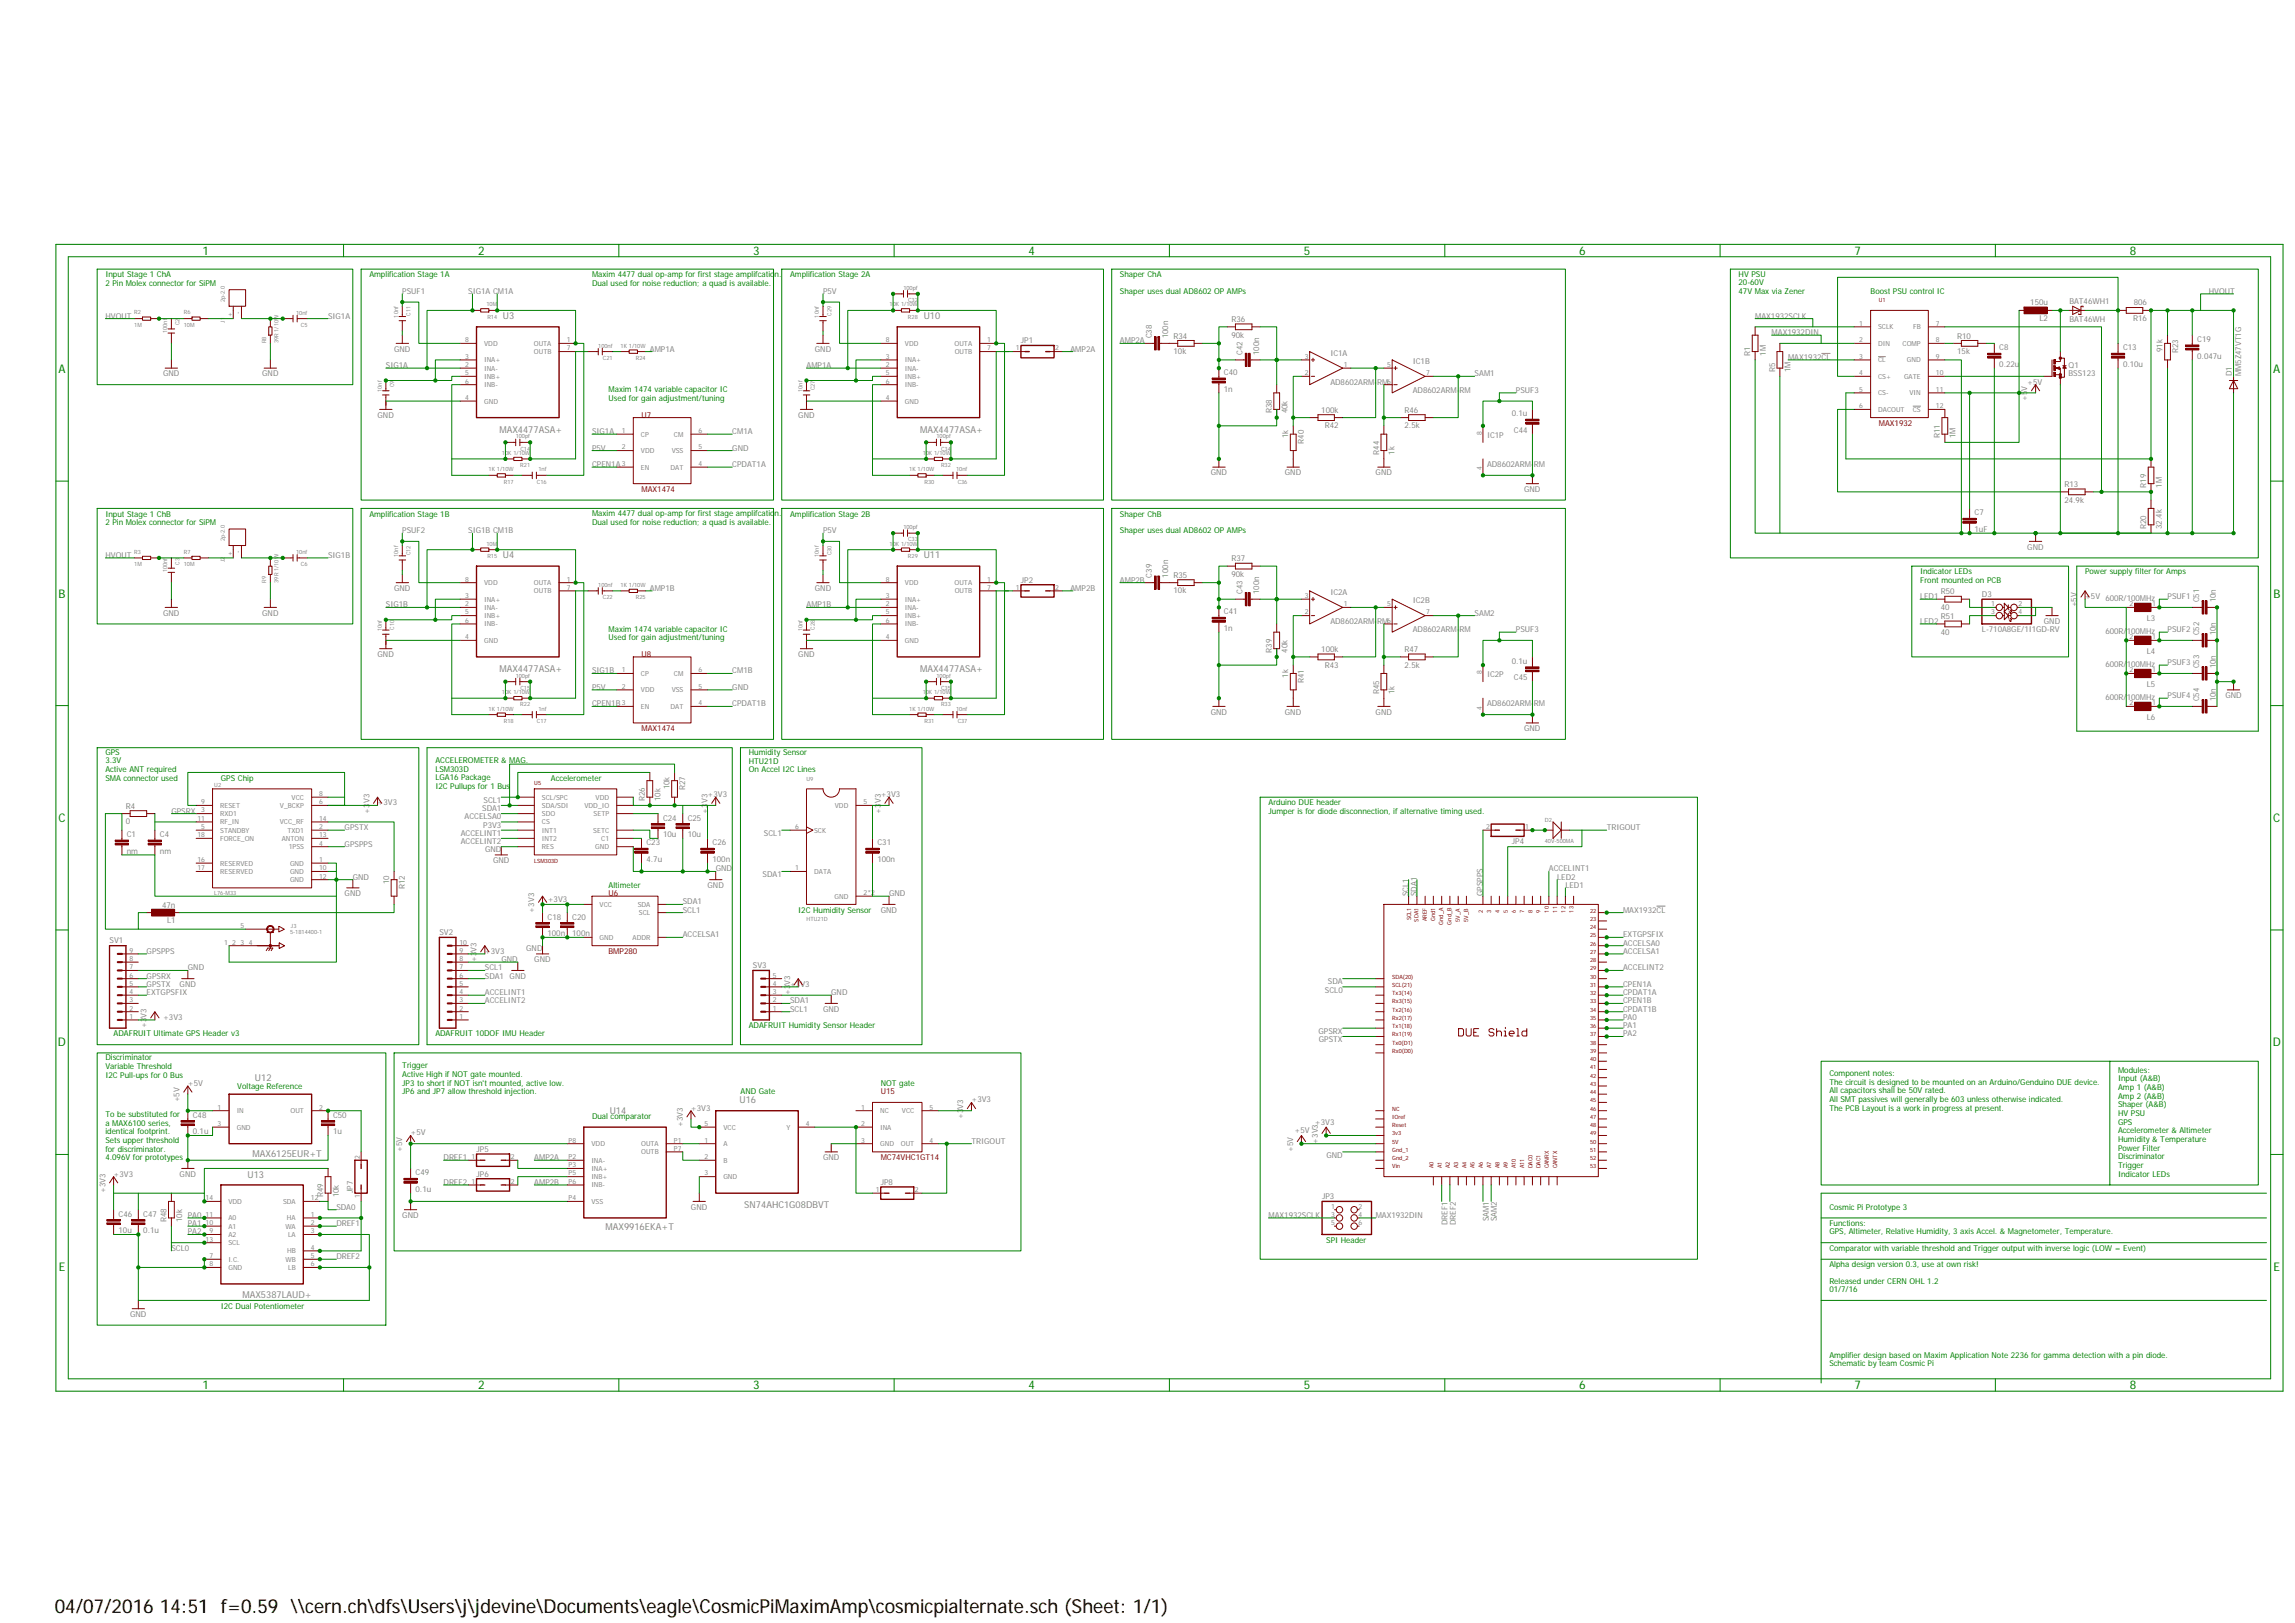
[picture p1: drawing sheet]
<svg xmlns="http://www.w3.org/2000/svg" width="420mm" height="297mm" viewBox="0 0 420 297" stroke-linecap="round" stroke-linejoin="round" font-family="sans-serif">
<defs><g id="words">
<text font-size="3.5" x="10" y="295.2">04/07/2016 14:51 f=0.59 \\cern.ch\dfs\Users\j\jdevine\Documents\eagle\CosmicPiMaximAmp\cosmicpialternate.sch (Sheet: 1/1)</text>
<g font-size="2.2" fill="#008000">
<text x="37.1" y="46.6">1</text>
<text x="87.5" y="46.6">2</text>
<text x="137.9" y="46.6">3</text>
<text x="188.3" y="46.6">4</text>
<text x="238.7" y="46.6">5</text>
<text x="289.1" y="46.6">6</text>
<text x="339.5" y="46.6">7</text>
<text x="389.9" y="46.6">8</text>
<text x="10.7" y="68.3">A</text>
<text x="416.2" y="68.3">A</text>
<text x="10.7" y="109.4">B</text>
<text x="416.2" y="109.4">B</text>
<text x="10.7" y="150.4">C</text>
<text x="416.2" y="150.4">C</text>
<text x="10.6" y="191.5">D</text>
<text x="416.1" y="191.5">D</text>
<text x="10.7" y="232.6">E</text>
<text x="416.2" y="232.6">E</text>
<text x="37.1" y="254.3">1</text>
<text x="87.5" y="254.3">2</text>
<text x="137.9" y="254.3">3</text>
<text x="188.3" y="254.3">4</text>
<text x="238.7" y="254.3">5</text>
<text x="289.1" y="254.3">6</text>
<text x="339.5" y="254.3">7</text>
<text x="389.9" y="254.3">8</text>
</g>
<g font-size="1.7" fill="#808080">
<text x="92.1" y="58.4">U3</text>
<text x="169.1" y="58.4">U10</text>
<text x="91.4" y="79.3">MAX4477ASA+</text>
<text x="168.5" y="79.3">MAX4477ASA+</text>
<text x="92.1" y="102.2">U4</text>
<text x="169.1" y="102.2">U11</text>
<text x="91.4" y="123">MAX4477ASA+</text>
<text x="168.5" y="123">MAX4477ASA+</text>
<text x="46.7" y="197.9">U12</text>
<text x="111.6" y="203.9">U14</text>
<text x="135.4" y="201.9">U16</text>
<text x="45.3" y="215.6">U13</text>
<text x="46.2" y="211.7">MAX6125EUR+T</text>
<text x="136.3" y="221">SN74AHC1G08DBVT</text>
<text x="110.9" y="225">MAX9916EKA+T</text>
<text x="44.4" y="237.6">MAX5387LAUD+</text>
</g>
<g font-size="1.5" fill="#008000">
<text x="19.3" y="52.3">2 Pin Molex connector for SiPM</text>
<text x="19.3" y="50.8">Input Stage 1 ChA</text>
<text x="67.6" y="50.8">Amplification Stage 1A</text>
<text x="108.4" y="50.7">Maxim 4477 dual op-amp for first stage amplifcation.</text>
<text x="108.4" y="52.3">Dual used for noise reduction; a quad is available.</text>
<text x="144.6" y="50.8">Amplification Stage 2A</text>
<text x="205" y="53.8">Shaper uses dual AD8602 OP AMPs</text>
<text x="205" y="50.8">Shaper ChA</text>
<text x="318.3" y="50.6">HV PSU</text>
<text x="318.3" y="52.2">20-60V</text>
<text x="318.3" y="53.8">47V Max via Zener</text>
<text x="342.5" y="53.8">Boost PSU control IC</text>
<text x="111.4" y="71.8">Maxim 1474 variable capacitor IC</text>
<text x="111.4" y="73.4">Used for gain adjustment/tuning</text>
<text x="19.3" y="94.6">Input Stage 1 ChB</text>
<text x="67.6" y="94.6">Amplification Stage 1B</text>
<text x="108.4" y="94.5">Maxim 4477 dual op-amp for first stage amplifcation.</text>
<text x="144.6" y="94.6">Amplification Stage 2B</text>
<text x="205" y="94.6">Shaper ChB</text>
<text x="19.3" y="96.1">2 Pin Molex connector for SiPM</text>
<text x="108.4" y="96.1">Dual used for noise reduction; a quad is available.</text>
<text x="205" y="97.6">Shaper uses dual AD8602 OP AMPs</text>
<text x="351.5" y="105">Indicator LEDs</text>
<text x="351.5" y="106.6">Front mounted on PCB</text>
<text x="381.7" y="105.1">Power supply filter for Amps</text>
<text x="111.4" y="115.6">Maxim 1474 variable capacitor IC</text>
<text x="111.4" y="117.2">Used for gain adjustment/tuning</text>
<text x="19.3" y="138.1">GPS</text>
<text x="19.3" y="139.7">3.3V</text>
<text x="19.3" y="141.3">Active ANT required</text>
<text x="19.3" y="142.9">SMA connector used</text>
<text x="40.4" y="142.9">GPS Chip</text>
<text x="79.7" y="139.6">ACCELEROMETER &amp; MAG.</text>
<text x="79.7" y="141.2">LSM303D</text>
<text x="79.7" y="142.8">LGA16 Package</text>
<text x="100.8" y="142.9">Accelerometer</text>
<text x="137.1" y="138.2">Humidity Sensor</text>
<text x="137.1" y="139.8">HTU21D</text>
<text x="137.1" y="141.4">On Accel I2C Lines</text>
<text x="79.7" y="144.4">I2C Pullups for 1 Bus</text>
<text x="232.2" y="147.4">Arduino DUE header</text>
<text x="232.2" y="148.9">Jumper is for diode disconnection, if alternative timing used.</text>
<text x="111.4" y="162.5">Altimeter</text>
<text x="146.1" y="167">I2C Humidity Sensor</text>
<text x="20.8" y="189.7">ADAFRUIT Ultimate GPS Header v3</text>
<text x="79.7" y="189.7">ADAFRUIT 10DOF IMU Header</text>
<text x="137.1" y="188.2">ADAFRUIT Humidity Sensor Header</text>
<text x="19.3" y="194.1">Discriminator</text>
<text x="19.3" y="195.6">Variable Threshold</text>
<text x="19.3" y="197.2">I2C Pull-ups for 0 Bus</text>
<text x="73.6" y="195.5">Trigger</text>
<text x="73.6" y="197.1">Active High if NOT gate mounted.</text>
<text x="334.9" y="196.9">Component notes:</text>
<text x="387.8" y="196.3">Modules:</text>
<text x="387.8" y="197.9">Input (A&amp;B)</text>
<text x="43.4" y="199.3">Voltage Reference</text>
<text x="73.6" y="198.7">JP3 to short if NOT isn't mounted, active low.</text>
<text x="73.6" y="200.3">JP6 and JP7 allow threshold injection.</text>
<text x="135.6" y="200.3">AND Gate</text>
<text x="161.2" y="198.8">NOT gate</text>
<text x="334.9" y="198.5">The circuit is designed to be mounted on an Arduino/Genduino DUE device.</text>
<text x="334.9" y="200.1">All capacitors shall be 50V rated.</text>
<text x="334.9" y="201.7">All SMT passives will generally be 603 unless otherwise indicated.</text>
<text x="334.9" y="203.3">The PCB Layout is a work in progress at present.</text>
<text x="387.8" y="199.5">Amp 1 (A&amp;B)</text>
<text x="387.8" y="201.1">Amp 2 (A&amp;B)</text>
<text x="387.8" y="202.6">Shaper (A&amp;B)</text>
<text x="19.3" y="204.4">To be substituted for</text>
<text x="19.3" y="206">a MAX6100 series,</text>
<text x="19.3" y="207.6">identical footprint.</text>
<text x="19.3" y="209.2">Sets upper threshold</text>
<text x="108.4" y="204.8">Dual comparator</text>
<text x="387.8" y="204.2">HV PSU</text>
<text x="387.8" y="205.8">GPS</text>
<text x="387.8" y="207.4">Accelerometer &amp; Altimeter</text>
<text x="387.8" y="209">Humidity &amp; Temperature</text>
<text x="19.3" y="210.8">for discriminator.</text>
<text x="19.3" y="212.3">4.096V for prototypes</text>
<text x="387.8" y="210.6">Power Filter</text>
<text x="387.8" y="212.2">Discriminator</text>
<text x="387.8" y="213.8">Trigger</text>
<text x="387.8" y="215.3">Indicator LEDs</text>
<text x="334.9" y="221.4">Cosmic Pi Prototype 3</text>
<text x="242.8" y="227.4">SPI Header</text>
<text x="334.9" y="224.3">Functions:</text>
<text x="334.9" y="225.9">GPS, Altimeter, Relative Humidity, 3 axis Accel. &amp; Magnetometer, Temperature.</text>
<text x="334.9" y="228.9">Comparator with variable threshold and Trigger output with inverse logic (LOW = Event)</text>
<text x="334.9" y="232">Alpha design version 0.3, use at own risk!</text>
<text x="40.4" y="239.5">I2C Dual Potentiometer</text>
<text x="334.9" y="234.9">Released under CERN OHL 1.2</text>
<text x="334.9" y="236.5">01/7/16</text>
<text x="334.9" y="250.1">Schematic by team Cosmic Pi</text>
<text x="334.9" y="248.6">Amplifier design based on Maxim Application Note 2236 for gamma detection with a pin diode.</text>
</g>
<g font-size="1.5" fill="#808080">
<text x="73.6" y="53.8">PSUF1</text>
<text x="85.7" y="53.8">SIG1A CM1A</text>
<text x="150.7" y="53.8">P5V</text>
<text x="404.4" y="53.8">HVOUT</text>
<text x="19.3" y="58.3">HVOUT</text>
<text x="60.1" y="58.3">SIG1A</text>
<text x="225.4" y="58.9">R36</text>
<text x="321.3" y="58.3">MAX1932SCLK</text>
<text x="371.7" y="55.9">150u</text>
<text x="373.4" y="58.8">L2</text>
<text x="378.9" y="55.7">BAT46WH1</text>
<text x="378.9" y="58.8">BAT46WH</text>
<text x="390.5" y="58.8">R16</text>
<text x="390.6" y="55.9">806</text>
<text x="72.1" y="64.3">GND</text>
<text x="119" y="64.3">AMP1A</text>
<text x="149.2" y="64.3">GND</text>
<text x="186.9" y="62.8">JP1</text>
<text x="196" y="64.3">AMP2A</text>
<text x="205" y="62.8">AMP2A</text>
<text x="210.9" y="61.9" transform="rotate(-90 210.9 61.9)">C38</text>
<text x="213.9" y="61.9" transform="rotate(-90 213.9 61.9)">100n</text>
<text x="214.9" y="62">R34</text>
<text x="214.9" y="64.8">10k</text>
<text x="225.4" y="61.8">90k</text>
<text x="227.5" y="65" transform="rotate(-90 227.5 65)">C42</text>
<text x="230.5" y="65" transform="rotate(-90 230.5 65)">100n</text>
<text x="243.6" y="65.1">IC1A</text>
<text x="320.4" y="65.1" transform="rotate(-90 320.4 65.1)">R1</text>
<text x="323.3" y="65.1" transform="rotate(-90 323.3 65.1)">1M</text>
<text x="324.3" y="61.3">MAX1932DIN</text>
<text x="327.4" y="65.9">MAX1932CL</text>
<text x="358.3" y="64.8">15k</text>
<text x="358.3" y="62">R10</text>
<text x="366" y="64.1">C8</text>
<text x="388.7" y="64.1">C13</text>
<text x="395.9" y="64.4" transform="rotate(-90 395.9 64.4)">91k</text>
<text x="398.8" y="64.6" transform="rotate(-90 398.8 64.6)">R23</text>
<text x="402.3" y="62.6">C19</text>
<text x="402.3" y="65.6">0.047u</text>
<text x="29.9" y="68.9">GND</text>
<text x="48" y="68.9">GND</text>
<text x="70.6" y="67.4">SIG1A</text>
<text x="147.6" y="67.4">AMP1A</text>
<text x="224.1" y="71.7">1n</text>
<text x="224.1" y="68.7">C40</text>
<text x="243.6" y="70.4">AD8602ARM-RM</text>
<text x="258.6" y="66.6">IC1B</text>
<text x="258.6" y="71.9">AD8602ARM-RM</text>
<text x="270" y="68.9">SAM1</text>
<text x="277.5" y="71.9">PSUF3</text>
<text x="325" y="68.1" transform="rotate(-90 325 68.1)">R5</text>
<text x="327.8" y="68.1" transform="rotate(-90 327.8 68.1)">1M</text>
<text x="366" y="67.1">0.22u</text>
<text x="371.1" y="70.4">+5V</text>
<text x="378.7" y="67.4">Q1</text>
<text x="378.7" y="68.9">BSS123</text>
<text x="388.7" y="67.1">0.10u</text>
<text x="408.6" y="68.9" transform="rotate(-90 408.6 68.9)">D1</text>
<text x="410.3" y="68.9" transform="rotate(-90 410.3 68.9)">MM5Z47VT1G</text>
<text x="69.1" y="76.4">GND</text>
<text x="146.1" y="76.4">GND</text>
<text x="232.8" y="75.7" transform="rotate(-90 232.8 75.7)">R38</text>
<text x="235.7" y="75.7" transform="rotate(-90 235.7 75.7)">40k</text>
<text x="241.9" y="75.5">100k</text>
<text x="257.1" y="75.5">R46</text>
<text x="276.8" y="76.2">0.1u</text>
<text x="371.1" y="73.4" transform="rotate(-90 371.1 73.4)">+5V</text>
<text x="108.4" y="82.5">P5V</text>
<text x="108.4" y="79.5">SIG1A</text>
<text x="134.1" y="82.5">GND</text>
<text x="134.1" y="79.5">CM1A</text>
<text x="235.8" y="80.2" transform="rotate(-90 235.8 80.2)">1k</text>
<text x="238.7" y="81.2" transform="rotate(-90 238.7 81.2)">R40</text>
<text x="242.5" y="78.4">R42</text>
<text x="252.5" y="83.2" transform="rotate(-90 252.5 83.2)">R44</text>
<text x="255.3" y="83.2" transform="rotate(-90 255.3 83.2)">1k</text>
<text x="257.1" y="78.4">2.5k</text>
<text x="272.2" y="80.2">IC1P</text>
<text x="277.1" y="79.2">C44</text>
<text x="355.2" y="80.2" transform="rotate(-90 355.2 80.2)">R11</text>
<text x="358" y="80.2" transform="rotate(-90 358 80.2)">1M</text>
<text x="108.4" y="85.5">CPEN1A</text>
<text x="134.1" y="85.5">CPDAT1A</text>
<text x="221.6" y="87">GND</text>
<text x="235.2" y="87">GND</text>
<text x="251.8" y="87">GND</text>
<text x="272.2" y="85.5">AD8602ARM-RM</text>
<text x="377.9" y="89.1">R13</text>
<text x="392.9" y="89.3" transform="rotate(-90 392.9 89.3)">R19</text>
<text x="395.8" y="89.3" transform="rotate(-90 395.8 89.3)">1M</text>
<text x="279" y="90">GND</text>
<text x="361.5" y="94.3">C7</text>
<text x="377.9" y="92">24.9k</text>
<text x="73.6" y="97.6">PSUF2</text>
<text x="85.7" y="97.6">SIG1B CM1B</text>
<text x="150.7" y="97.6">P5V</text>
<text x="361.5" y="97.3">1uF</text>
<text x="371.1" y="100.6">GND</text>
<text x="392.9" y="96.8" transform="rotate(-90 392.9 96.8)">R20</text>
<text x="395.8" y="96.8" transform="rotate(-90 395.8 96.8)">32.4k</text>
<text x="19.3" y="102.1">HVOUT</text>
<text x="60.1" y="102.1">SIG1B</text>
<text x="186.9" y="106.6">JP2</text>
<text x="205" y="106.6">AMP2B</text>
<text x="210.9" y="105.7" transform="rotate(-90 210.9 105.7)">C39</text>
<text x="213.9" y="105.7" transform="rotate(-90 213.9 105.7)">100n</text>
<text x="214.9" y="105.7">R35</text>
<text x="225.4" y="102.7">R37</text>
<text x="225.4" y="105.6">90k</text>
<text x="29.9" y="112.7">GND</text>
<text x="48" y="112.7">GND</text>
<text x="70.6" y="111.2">SIG1B</text>
<text x="72.1" y="108.1">GND</text>
<text x="119" y="108.1">AMP1B</text>
<text x="147.6" y="111.2">AMP1B</text>
<text x="149.2" y="108.1">GND</text>
<text x="196" y="108.1">AMP2B</text>
<text x="214.9" y="108.6">10k</text>
<text x="224.1" y="112.5">C41</text>
<text x="227.5" y="108.8" transform="rotate(-90 227.5 108.8)">C43</text>
<text x="230.5" y="108.8" transform="rotate(-90 230.5 108.8)">100n</text>
<text x="243.6" y="108.9">IC2A</text>
<text x="258.6" y="110.4">IC2B</text>
<text x="270" y="112.7">SAM2</text>
<text x="351.5" y="109.7">LED1</text>
<text x="355.3" y="111.6">40</text>
<text x="355.3" y="113.3">R51</text>
<text x="355.3" y="108.8">R50</text>
<text x="362.8" y="109.3">D3</text>
<text x="380.2" y="111.2" transform="rotate(-90 380.2 111.2)">+5V</text>
<text x="381.7" y="109.7">+5V 600R/100MHz</text>
<text x="393" y="113.7">L3</text>
<text x="396.8" y="109.7">PSUF1</text>
<text x="402.6" y="110.3" transform="rotate(-90 402.6 110.3)">C51</text>
<text x="405.7" y="110.3" transform="rotate(-90 405.7 110.3)">10n</text>
<text x="224.1" y="115.5">1n</text>
<text x="232.8" y="119.5" transform="rotate(-90 232.8 119.5)">R39</text>
<text x="235.7" y="119.5" transform="rotate(-90 235.7 119.5)">40k</text>
<text x="241.9" y="119.3">100k</text>
<text x="243.6" y="114.2">AD8602ARM-RM</text>
<text x="257.1" y="119.3">R47</text>
<text x="258.6" y="115.7">AD8602ARM-RM</text>
<text x="277.5" y="115.7">PSUF3</text>
<text x="351.5" y="114.2">LED2</text>
<text x="355.3" y="116.1">40</text>
<text x="362.8" y="115.7">L-710A8GE/1I1GD-RV</text>
<text x="374.2" y="114.2">GND</text>
<text x="385.5" y="116">600R/100MHz</text>
<text x="393" y="119.8">L4</text>
<text x="396.8" y="115.7">PSUF2</text>
<text x="402.6" y="116.3" transform="rotate(-90 402.6 116.3)">C52</text>
<text x="405.7" y="116.3" transform="rotate(-90 405.7 116.3)">10n</text>
<text x="69.1" y="120.2">GND</text>
<text x="108.4" y="123.3">SIG1B</text>
<text x="134.1" y="123.3">CM1B</text>
<text x="146.1" y="120.2">GND</text>
<text x="235.8" y="124" transform="rotate(-90 235.8 124)">1k</text>
<text x="238.7" y="125" transform="rotate(-90 238.7 125)">R41</text>
<text x="242.5" y="122.2">R43</text>
<text x="257.1" y="122.2">2.5k</text>
<text x="272.2" y="124">IC2P</text>
<text x="276.8" y="121.5">0.1u</text>
<text x="277.1" y="124.5">C45</text>
<text x="385.5" y="122">600R/100MHz</text>
<text x="393" y="125.8">L5</text>
<text x="396.8" y="121.7">PSUF3</text>
<text x="402.6" y="122.3" transform="rotate(-90 402.6 122.3)">C53</text>
<text x="405.7" y="122.3" transform="rotate(-90 405.7 122.3)">10n</text>
<text x="108.4" y="126.3">P5V</text>
<text x="108.4" y="129.3">CPEN1B</text>
<text x="134.1" y="126.3">GND</text>
<text x="134.1" y="129.3">CPDAT1B</text>
<text x="221.6" y="130.8">GND</text>
<text x="235.2" y="130.8">GND</text>
<text x="251.8" y="130.8">GND</text>
<text x="252.5" y="127" transform="rotate(-90 252.5 127)">R45</text>
<text x="255.3" y="127" transform="rotate(-90 255.3 127)">1k</text>
<text x="272.2" y="129.3">AD8602ARM-RM</text>
<text x="385.5" y="128.1">600R/100MHz</text>
<text x="393" y="131.8">L6</text>
<text x="396.8" y="127.8">PSUF4</text>
<text x="402.6" y="128.4" transform="rotate(-90 402.6 128.4)">C54</text>
<text x="405.7" y="128.4" transform="rotate(-90 405.7 128.4)">10n</text>
<text x="407.4" y="127.8">GND</text>
<text x="279" y="133.8">GND</text>
<text x="23.1" y="148">R4</text>
<text x="31.4" y="148.9">GPSRX</text>
<text x="67.6" y="148.9" transform="rotate(-90 67.6 148.9)">+3V3</text>
<text x="69.1" y="147.4">+3V3</text>
<text x="85" y="150">ACCELSA0</text>
<text x="88.3" y="148.5">SDA1</text>
<text x="88.5" y="147">SCL1</text>
<text x="118.1" y="146.6" transform="rotate(-90 118.1 146.6)">R26</text>
<text x="120.9" y="146.6" transform="rotate(-90 120.9 146.6)">10k</text>
<text x="122.6" y="144.5" transform="rotate(-90 122.6 144.5)">10k</text>
<text x="125.4" y="144.6" transform="rotate(-90 125.4 144.6)">R27</text>
<text x="129.5" y="148.9" transform="rotate(-90 129.5 148.9)">+3V3</text>
<text x="129.5" y="145.9">+3V3</text>
<text x="161.2" y="148.9" transform="rotate(-90 161.2 148.9)">+3V3</text>
<text x="161.2" y="145.9">+3V3</text>
<text x="23.1" y="150.9">0</text>
<text x="23.2" y="153.2">C1</text>
<text x="29.3" y="153.2">C4</text>
<text x="63.1" y="151.9">GPSTX</text>
<text x="63.1" y="155">GPSPPS</text>
<text x="84.3" y="154.5">ACCELINT2</text>
<text x="84.3" y="153">ACCELINT1</text>
<text x="88.5" y="151.5">P3V3</text>
<text x="118.4" y="154.7">C23</text>
<text x="121.4" y="153.2">10u</text>
<text x="121.4" y="150.2">C24</text>
<text x="125.9" y="153.2">10u</text>
<text x="125.9" y="150.2">C25</text>
<text x="130.4" y="154.7">C26</text>
<text x="139.9" y="153">SCL1</text>
<text x="160.6" y="154.7">C31</text>
<text x="276.8" y="154.5">JP4</text>
<text x="294.1" y="151.9">TRIGOUT</text>
<text x="23.2" y="156.2">nm</text>
<text x="29.3" y="156.2">nm</text>
<text x="64.6" y="161">GND</text>
<text x="71.2" y="161.8" transform="rotate(-90 71.2 161.8)">10</text>
<text x="88.8" y="156">GND</text>
<text x="90.3" y="158">GND</text>
<text x="118.4" y="157.8">4.7u</text>
<text x="130.4" y="157.8">100n</text>
<text x="131" y="159.5">GND</text>
<text x="139.6" y="160.5">SDA1</text>
<text x="160.6" y="157.8">100n</text>
<text x="283.6" y="159.5">ACCELINT1</text>
<text x="285.1" y="161">LED2</text>
<text x="29.7" y="166.1">47n</text>
<text x="63.1" y="164">GND</text>
<text x="74.1" y="162.8" transform="rotate(-90 74.1 162.8)">R12</text>
<text x="97.8" y="167" transform="rotate(-90 97.8 167)">+3V3</text>
<text x="100.3" y="165.1">+3V3</text>
<text x="125" y="167">SCL1</text>
<text x="125" y="165.5">SDA1</text>
<text x="129.5" y="162.5">GND</text>
<text x="161.2" y="167">GND</text>
<text x="162.8" y="164">GND</text>
<text x="257.9" y="164" transform="rotate(-90 257.9 164)">SCL1</text>
<text x="259.4" y="164" transform="rotate(-90 259.4 164)">SDA1</text>
<text x="271.5" y="164" transform="rotate(-90 271.5 164)">GPSPPS</text>
<text x="286.6" y="162.5">LED1</text>
<text x="297.1" y="167">MAX1932CL</text>
<text x="20.1" y="172.6">SV1</text>
<text x="30.6" y="169">L1</text>
<text x="80.4" y="171.1">SV2</text>
<text x="100.2" y="171.3">100n</text>
<text x="100.2" y="168.3">C18</text>
<text x="104.8" y="171.3">100n</text>
<text x="104.8" y="168.3">C20</text>
<text x="125" y="171.6">ACCELSA1</text>
<text x="297.1" y="171.6">EXTGPSFIX</text>
<text x="297.1" y="173.1">ACCELSA0</text>
<text x="26.8" y="179.1">GPSRX</text>
<text x="26.8" y="174.6">GPSPPS</text>
<text x="34.4" y="177.6">GND</text>
<text x="87.2" y="176.1" transform="rotate(-90 87.2 176.1)">+3V3</text>
<text x="88.8" y="174.6">+3V3</text>
<text x="88.8" y="177.6">SCL1</text>
<text x="88.8" y="179.1">SDA1 GND</text>
<text x="91.8" y="176.1">GND</text>
<text x="96.3" y="174.1">GND</text>
<text x="97.8" y="176.1">GND</text>
<text x="137.8" y="177.1">SV3</text>
<text x="297.1" y="177.6">ACCELINT2</text>
<text x="297.1" y="174.6">ACCELSA1</text>
<text x="26.8" y="182.1">EXTGPSFIX</text>
<text x="26.8" y="180.6">GPSTX</text>
<text x="32.9" y="180.6">GND</text>
<text x="88.8" y="183.6">ACCELINT2</text>
<text x="88.8" y="182.1">ACCELINT1</text>
<text x="144.6" y="182.1" transform="rotate(-90 144.6 182.1)">+3V3</text>
<text x="144.6" y="183.6">SDA1</text>
<text x="144.6" y="180.6">+3V3</text>
<text x="144.6" y="185.2">SCL1</text>
<text x="150.7" y="185.2">GND</text>
<text x="152.2" y="182.1">GND</text>
<text x="242.6" y="181.7">SCL0</text>
<text x="243.1" y="180.2">SDA</text>
<text x="297.1" y="180.6">CPEN1A</text>
<text x="297.1" y="182.1">CPDAT1A</text>
<text x="297.1" y="183.6">CPEN1B</text>
<text x="297.1" y="185.2">CPDAT1B</text>
<text x="26.8" y="188.2" transform="rotate(-90 26.8 188.2)">+3V3</text>
<text x="29.9" y="186.7">+3V3</text>
<text x="241.4" y="189.2">GPSRX</text>
<text x="241.4" y="190.8">GPSTX</text>
<text x="297.1" y="189.7">PA2</text>
<text x="297.1" y="188.2">PA1</text>
<text x="297.1" y="186.7">PA0</text>
<text x="32.9" y="201.8" transform="rotate(-90 32.9 201.8)">+5V</text>
<text x="34.4" y="198.8">+5V</text>
<text x="126.5" y="203.3">+3V3</text>
<text x="177.9" y="201.8">+3V3</text>
<text x="35.3" y="204.6">C48</text>
<text x="35.3" y="207.6">0.1u</text>
<text x="61" y="207.6">1u</text>
<text x="61" y="204.6">C50</text>
<text x="75.2" y="207.8">+5V</text>
<text x="125" y="206.3" transform="rotate(-90 125 206.3)">+3V3</text>
<text x="176.3" y="204.8" transform="rotate(-90 176.3 204.8)">+3V3</text>
<text x="177.9" y="209.3">TRIGOUT</text>
<text x="237" y="207.3">+5V</text>
<text x="240.7" y="205.8">+3V3</text>
<text x="241.3" y="209.3" transform="rotate(-90 241.3 209.3)">+3V3</text>
<text x="20.8" y="215.3">+3V3</text>
<text x="32.9" y="215.3">GND</text>
<text x="73.6" y="210.8" transform="rotate(-90 73.6 210.8)">+5V</text>
<text x="76.1" y="215.1">C49</text>
<text x="81.2" y="212.3">DREF1</text>
<text x="87.2" y="210.8">JP5</text>
<text x="87.2" y="215.3">JP6</text>
<text x="97.8" y="212.3">AMP2A</text>
<text x="150.7" y="212.3">GND</text>
<text x="236.8" y="210.8" transform="rotate(-90 236.8 210.8)">+5V</text>
<text x="242.8" y="211.9">GND</text>
<text x="19.3" y="218.4" transform="rotate(-90 19.3 218.4)">+3V3</text>
<text x="59.2" y="219.1" transform="rotate(-90 59.2 219.1)">R49</text>
<text x="61.6" y="221.4">SDA0</text>
<text x="62" y="219.1" transform="rotate(-90 62 219.1)">10k</text>
<text x="64.6" y="218.4" transform="rotate(-90 64.6 218.4)">JP7</text>
<text x="76.1" y="218.1">0.1u</text>
<text x="81.2" y="216.9">DREF2</text>
<text x="97.8" y="216.9">AMP2B</text>
<text x="126.5" y="221.4">GND</text>
<text x="161.2" y="216.9">JP8</text>
<text x="242" y="219.5">JP3</text>
<text x="21.7" y="222.7">C46</text>
<text x="21.7" y="225.7">10u</text>
<text x="26.2" y="222.7">C47</text>
<text x="26.2" y="225.7">0.1u</text>
<text x="30.5" y="223.7" transform="rotate(-90 30.5 223.7)">R48</text>
<text x="33.3" y="223.7" transform="rotate(-90 33.3 223.7)">10k</text>
<text x="34.4" y="225.9">PA2</text>
<text x="34.4" y="224.4">PA1</text>
<text x="34.4" y="222.9">PA0</text>
<text x="61.6" y="224.4">DREF1</text>
<text x="73.6" y="222.9">GND</text>
<text x="232.2" y="222.9">MAX1932SCLK</text>
<text x="251.9" y="222.9">MAX1932DIN</text>
<text x="265" y="224.2" transform="rotate(-90 265 224.2)">DREF1</text>
<text x="266.5" y="224.2" transform="rotate(-90 266.5 224.2)">DREF2</text>
<text x="272.6" y="223.5" transform="rotate(-90 272.6 223.5)">SAM1</text>
<text x="274.1" y="223.5" transform="rotate(-90 274.1 223.5)">SAM2</text>
<text x="31.4" y="228.9">SCL0</text>
<text x="61.6" y="230.5">DREF2</text>
<text x="23.8" y="241">GND</text>
</g>
<g font-size="1.5" fill="#800000">
<text x="117.4" y="76.4">U7</text>
<text x="344" y="77.9">MAX1932</text>
<text x="117.4" y="90">MAX1474</text>
<text x="117.4" y="120.2">U8</text>
<text x="117.4" y="133.8">MAX1474</text>
<text x="111.4" y="164">U6</text>
<text x="111.4" y="174.6">BMP280</text>
<text x="161.2" y="200.3">U15</text>
<text x="161.2" y="212.3">MC74VHC1GT14</text>
</g>
<g font-size="1.3" fill="#808080">
<text x="42.5" y="58" transform="rotate(-90 42.5 58)">+</text>
<text x="44" y="57.5" transform="rotate(-90 44 57.5)">-</text>
<text x="340.4" y="59.6">1</text>
<text x="354.4" y="59.6">7</text>
<text x="85.2" y="62.6">8</text>
<text x="85.2" y="65.7">3</text>
<text x="88.6" y="63.3">VDD</text>
<text x="97.7" y="63.3">OUTA</text>
<text x="97.8" y="64.8">OUTB</text>
<text x="103.7" y="62.6">1</text>
<text x="103.7" y="64.1">7</text>
<text x="162.2" y="62.6">8</text>
<text x="162.2" y="65.7">3</text>
<text x="165.7" y="63.3">VDD</text>
<text x="174.8" y="63.3">OUTA</text>
<text x="174.8" y="64.8">OUTB</text>
<text x="180.8" y="62.6">1</text>
<text x="180.8" y="64.1">7</text>
<text x="186" y="64.1">1</text>
<text x="193.2" y="64.1">2</text>
<text x="238.9" y="65.7">3</text>
<text x="340.4" y="62.6">2</text>
<text x="340.4" y="65.7">3</text>
<text x="343.8" y="60.3">SCLK</text>
<text x="343.8" y="63.3">DIN</text>
<text x="348.3" y="63.3">COMP</text>
<text x="350.3" y="60.3">FB</text>
<text x="354.4" y="62.6">8</text>
<text x="354.4" y="65.7">9</text>
<text x="85.2" y="67.2">2</text>
<text x="85.2" y="68.7">5</text>
<text x="85.2" y="70.2">6</text>
<text x="88.6" y="66.3">INA+</text>
<text x="88.6" y="67.8">INA-</text>
<text x="88.6" y="69.3">INB+</text>
<text x="88.6" y="70.8">INB-</text>
<text x="162.2" y="67.2">2</text>
<text x="162.2" y="68.7">5</text>
<text x="162.2" y="70.2">6</text>
<text x="165.7" y="66.3">INA+</text>
<text x="165.7" y="67.8">INA-</text>
<text x="165.7" y="69.3">INB+</text>
<text x="165.7" y="70.8">INB-</text>
<text x="238.9" y="68.7">2</text>
<text x="246" y="67.2">1</text>
<text x="254" y="67.2">5</text>
<text x="254" y="70.2">6</text>
<text x="261.1" y="68.7">7</text>
<text x="340.4" y="68.7">4</text>
<text x="340.4" y="71.7">5</text>
<text x="343.8" y="66.3">CL</text>
<text x="343.8" y="69.3">CS+</text>
<text x="348.6" y="69.3">GATE</text>
<text x="349.1" y="66.3">GND</text>
<text x="354.4" y="68.7">10</text>
<text x="354.4" y="71.7">11</text>
<text x="85.2" y="73.2">4</text>
<text x="88.6" y="73.9">GND</text>
<text x="162.2" y="73.2">4</text>
<text x="165.7" y="73.9">GND</text>
<text x="340.4" y="74.7">6</text>
<text x="343.8" y="72.4">CS-</text>
<text x="343.8" y="75.4">DACOUT</text>
<text x="349.6" y="72.4">VIN</text>
<text x="350.2" y="75.4">CS</text>
<text x="354.4" y="74.7">12</text>
<text x="113.8" y="79.2">1</text>
<text x="113.8" y="82.3">2</text>
<text x="117.3" y="79.9">CP</text>
<text x="117.3" y="82.9">VDD</text>
<text x="123" y="82.9">VSS</text>
<text x="123.4" y="79.9">CM</text>
<text x="127.9" y="79.2">6</text>
<text x="127.9" y="82.3">5</text>
<text x="271.3" y="79.6" transform="rotate(-90 271.3 79.6)">8</text>
<text x="113.8" y="85.3">3</text>
<text x="117.3" y="86">EN</text>
<text x="122.8" y="86">DAT</text>
<text x="127.9" y="85.3">4</text>
<text x="271.3" y="86.1" transform="rotate(-90 271.3 86.1)">4</text>
<text x="42.5" y="101.7" transform="rotate(-90 42.5 101.7)">+</text>
<text x="44" y="101.3" transform="rotate(-90 44 101.3)">-</text>
<text x="85.2" y="106.4">8</text>
<text x="88.6" y="107.1">VDD</text>
<text x="97.7" y="107.1">OUTA</text>
<text x="103.7" y="106.4">1</text>
<text x="103.7" y="107.9">7</text>
<text x="162.2" y="106.4">8</text>
<text x="165.7" y="107.1">VDD</text>
<text x="174.8" y="107.1">OUTA</text>
<text x="180.8" y="106.4">1</text>
<text x="180.8" y="107.9">7</text>
<text x="186" y="107.9">1</text>
<text x="193.2" y="107.9">2</text>
<text x="85.2" y="109.5">3</text>
<text x="85.2" y="111">2</text>
<text x="85.2" y="112.5">5</text>
<text x="85.2" y="114">6</text>
<text x="88.6" y="110.1">INA+</text>
<text x="88.6" y="111.6">INA-</text>
<text x="88.6" y="113.1">INB+</text>
<text x="97.8" y="108.6">OUTB</text>
<text x="162.2" y="109.5">3</text>
<text x="162.2" y="111">2</text>
<text x="162.2" y="112.5">5</text>
<text x="162.2" y="114">6</text>
<text x="165.7" y="110.1">INA+</text>
<text x="165.7" y="111.6">INA-</text>
<text x="165.7" y="113.1">INB+</text>
<text x="174.8" y="108.6">OUTB</text>
<text x="238.9" y="109.5">3</text>
<text x="238.9" y="112.5">2</text>
<text x="246" y="111">1</text>
<text x="254" y="111">5</text>
<text x="254" y="114">6</text>
<text x="261.1" y="112.5">7</text>
<text x="364.5" y="111">1</text>
<text x="364.5" y="112.5">3</text>
<text x="369.5" y="111">2</text>
<text x="369.5" y="112.5">4</text>
<text x="389.9" y="111">2</text>
<text x="394" y="111">1</text>
<text x="85.2" y="117">4</text>
<text x="88.6" y="114.6">INB-</text>
<text x="88.6" y="117.7">GND</text>
<text x="162.2" y="117">4</text>
<text x="165.7" y="114.6">INB-</text>
<text x="165.7" y="117.7">GND</text>
<text x="389.9" y="117">2</text>
<text x="394" y="117">1</text>
<text x="113.8" y="123">1</text>
<text x="117.3" y="123.7">CP</text>
<text x="123.4" y="123.7">CM</text>
<text x="127.9" y="123">6</text>
<text x="271.3" y="123.4" transform="rotate(-90 271.3 123.4)">8</text>
<text x="389.9" y="123">2</text>
<text x="394" y="123">1</text>
<text x="113.8" y="126">2</text>
<text x="113.8" y="129.1">3</text>
<text x="117.3" y="126.7">VDD</text>
<text x="117.3" y="129.7">EN</text>
<text x="122.8" y="129.8">DAT</text>
<text x="123" y="126.7">VSS</text>
<text x="127.9" y="126">5</text>
<text x="127.9" y="129.1">4</text>
<text x="271.3" y="129.9" transform="rotate(-90 271.3 129.9)">4</text>
<text x="389.9" y="129.1">2</text>
<text x="394" y="129.1">1</text>
<text x="36.8" y="147.2">9</text>
<text x="36.8" y="148.7">3</text>
<text x="40.3" y="147.8">RESET</text>
<text x="40.3" y="149.4">RXD1</text>
<text x="51.3" y="147.9">V_BCKP</text>
<text x="53.4" y="146.3">VCC</text>
<text x="58.4" y="145.7">8</text>
<text x="58.4" y="147.2">6</text>
<text x="99.2" y="149.4">SDO</text>
<text x="99.2" y="146.3">SCL/SPC</text>
<text x="99.2" y="147.8">SDA/SDI</text>
<text x="107" y="147.9">VDD_IO</text>
<text x="108.7" y="149.4">SETP</text>
<text x="109" y="146.3">VDD</text>
<text x="152.8" y="147.9">VDD</text>
<text x="158.1" y="147.2">5</text>
<text x="36.1" y="150.2">11</text>
<text x="36.1" y="153.2">18</text>
<text x="36.8" y="151.7">5</text>
<text x="40.3" y="150.9">RF_IN</text>
<text x="40.3" y="152.4">STANDBY</text>
<text x="40.3" y="153.9">FORCE_ON</text>
<text x="51.2" y="150.9">VCC_RF</text>
<text x="51.6" y="153.9">ANTON</text>
<text x="52.6" y="152.4">TXD1</text>
<text x="52.9" y="155.4">1PSS</text>
<text x="58.4" y="150.2">14</text>
<text x="58.4" y="151.7">2</text>
<text x="58.4" y="153.2">13</text>
<text x="58.4" y="154.7">4</text>
<text x="99.2" y="155.4">RES</text>
<text x="99.2" y="150.9">CS</text>
<text x="99.2" y="152.4">INT1</text>
<text x="99.2" y="153.9">INT2</text>
<text x="108.6" y="152.4">SETC</text>
<text x="109" y="155.4">GND</text>
<text x="110.1" y="153.9">C1</text>
<text x="145.6" y="151.7">6</text>
<text x="149" y="152.4">SCK</text>
<text x="272.1" y="151.7">2</text>
<text x="279.2" y="151.7">1</text>
<text x="36.1" y="157.8">16</text>
<text x="36.1" y="159.3">17</text>
<text x="40.3" y="158.4">RESERVED</text>
<text x="40.3" y="159.9">RESERVED</text>
<text x="53.1" y="158.4">GND</text>
<text x="53.1" y="159.9">GND</text>
<text x="53.1" y="161.5">GND</text>
<text x="58.4" y="157.8">1</text>
<text x="58.4" y="159.3">10</text>
<text x="58.4" y="160.8">12</text>
<text x="145.6" y="159.3">1</text>
<text x="149" y="159.9">DATA</text>
<text x="109.8" y="166">VCC</text>
<text x="116.7" y="166">SDA</text>
<text x="117" y="167.5">SCL</text>
<text x="152.8" y="164.5">GND</text>
<text x="158.1" y="163.8">2*2</text>
<text x="41" y="172.9">1 2 3 4</text>
<text x="44.1" y="169.8">5</text>
<text x="84.1" y="172.9">10</text>
<text x="109.8" y="172">GND</text>
<text x="115.8" y="172">ADDR</text>
<text x="23.7" y="178.9">6</text>
<text x="23.7" y="177.4">7</text>
<text x="23.7" y="175.9">8</text>
<text x="23.7" y="174.4">9</text>
<text x="84.1" y="178.9">6</text>
<text x="84.1" y="177.4">7</text>
<text x="84.1" y="175.9">8</text>
<text x="84.1" y="174.4">9</text>
<text x="141.5" y="178.9">5</text>
<text x="23.7" y="185">2</text>
<text x="23.7" y="183.4">3</text>
<text x="23.7" y="181.9">4</text>
<text x="23.7" y="180.4">5</text>
<text x="84.1" y="185">2</text>
<text x="84.1" y="183.4">3</text>
<text x="84.1" y="181.9">4</text>
<text x="84.1" y="180.4">5</text>
<text x="141.5" y="185">1</text>
<text x="141.5" y="183.4">2</text>
<text x="141.5" y="181.9">3</text>
<text x="141.5" y="180.4">4</text>
<text x="23.7" y="186.5">1</text>
<text x="84.1" y="186.5">1</text>
<text x="39.8" y="203.1">1</text>
<text x="43.3" y="203.7">IN</text>
<text x="53.2" y="203.7">OUT</text>
<text x="58.4" y="203.1">2</text>
<text x="157.6" y="203.1">1</text>
<text x="161.1" y="203.7">NC</text>
<text x="165.1" y="203.7">VCC</text>
<text x="170.2" y="203.1">5</text>
<text x="39.8" y="206.1">3</text>
<text x="43.3" y="206.8">GND</text>
<text x="104.1" y="209.1">P8</text>
<text x="108.3" y="209.8">VDD</text>
<text x="117.4" y="209.8">OUTA</text>
<text x="123.4" y="209.1">P1</text>
<text x="129" y="206.1">5</text>
<text x="129" y="209.1">1</text>
<text x="132.4" y="206.8">VCC</text>
<text x="132.4" y="209.8">A</text>
<text x="144" y="206.8">Y</text>
<text x="147.5" y="206.1">4</text>
<text x="157.6" y="206.1">2</text>
<text x="157.6" y="209.1">3</text>
<text x="161.1" y="206.8">INA</text>
<text x="161.1" y="209.8">GND</text>
<text x="164.9" y="209.8">OUT</text>
<text x="170.2" y="209.1">4</text>
<text x="65.9" y="212.1" transform="rotate(-90 65.9 212.1)">2</text>
<text x="86.3" y="212.1">1</text>
<text x="93.5" y="212.1">2</text>
<text x="104.1" y="212.1">P2</text>
<text x="104.1" y="213.6">P3</text>
<text x="104.1" y="215.1">P5</text>
<text x="108.3" y="212.8">INA-</text>
<text x="108.3" y="214.3">INA+</text>
<text x="108.3" y="215.8">INB+</text>
<text x="117.4" y="211.3">OUTB</text>
<text x="123.4" y="210.6">P7</text>
<text x="129" y="212.1">2</text>
<text x="129" y="215.1">3</text>
<text x="132.4" y="212.8">B</text>
<text x="132.4" y="215.8">GND</text>
<text x="37.6" y="219.7">14</text>
<text x="41.8" y="220.3">VDD</text>
<text x="51.8" y="220.3">SDA</text>
<text x="56.9" y="219.7">12</text>
<text x="65.9" y="219.3" transform="rotate(-90 65.9 219.3)">1</text>
<text x="86.3" y="216.7">1</text>
<text x="93.5" y="216.7">2</text>
<text x="104.1" y="216.7">P6</text>
<text x="104.1" y="219.7">P4</text>
<text x="108.3" y="217.3">INB-</text>
<text x="108.3" y="220.3">VSS</text>
<text x="160.3" y="218.2">1</text>
<text x="167.5" y="218.2">2</text>
<text x="243.7" y="221.2">1</text>
<text x="248.7" y="221.2">2</text>
<text x="37.6" y="222.7">11</text>
<text x="37.6" y="224.2">10</text>
<text x="37.6" y="227.2">13</text>
<text x="38.3" y="225.7">9</text>
<text x="41.8" y="223.4">A0</text>
<text x="41.8" y="224.9">A1</text>
<text x="41.8" y="226.4">A2</text>
<text x="41.8" y="227.9">SCL</text>
<text x="52.2" y="224.9">WA</text>
<text x="52.5" y="223.4">HA</text>
<text x="52.8" y="226.4">LA</text>
<text x="56.9" y="222.7">1</text>
<text x="56.9" y="224.2">2</text>
<text x="56.9" y="225.7">3</text>
<text x="243.7" y="222.7">3</text>
<text x="243.7" y="224.2">5</text>
<text x="248.7" y="222.7">4</text>
<text x="248.7" y="224.2">6</text>
<text x="38.3" y="230.3">7</text>
<text x="38.3" y="231.8">8</text>
<text x="41.8" y="230.9">I.C.</text>
<text x="41.8" y="232.4">GND</text>
<text x="52.3" y="230.9">WB</text>
<text x="52.5" y="229.4">HB</text>
<text x="52.8" y="232.4">LB</text>
<text x="56.9" y="228.7">4</text>
<text x="56.9" y="230.3">5</text>
<text x="56.9" y="231.8">6</text>
</g>
<g font-size="1.1" fill="#808080">
<text x="165.4" y="53">100pf</text>
<text x="24.6" y="59.8">1M</text>
<text x="24.6" y="57.6">R2</text>
<text x="32.9" y="59.5" transform="rotate(-90 32.9 59.5)">C2</text>
<text x="33.6" y="59.8">10M</text>
<text x="33.6" y="57.6">R6</text>
<text x="41.2" y="59.1" transform="rotate(-90 41.2 59.1)">J1</text>
<text x="41.2" y="55.3" transform="rotate(-90 41.2 55.3)">2p-2.0</text>
<text x="54.2" y="57.6">10nf</text>
<text x="55.1" y="59.8">C5</text>
<text x="72.9" y="58.1" transform="rotate(-90 72.9 58.1)">10nf</text>
<text x="75.2" y="57.8" transform="rotate(-90 75.2 57.8)">C11</text>
<text x="89.1" y="56">10M</text>
<text x="89.2" y="58.3">R14</text>
<text x="149.9" y="58.1" transform="rotate(-90 149.9 58.1)">10nf</text>
<text x="152.2" y="57.8" transform="rotate(-90 152.2 57.8)">C29</text>
<text x="162.9" y="56">10K 1/10W</text>
<text x="166.2" y="58.3">R28</text>
<text x="166.3" y="55.3">C32</text>
<text x="30.6" y="61" transform="rotate(-90 30.6 61)">100nf</text>
<text x="48.7" y="62.8" transform="rotate(-90 48.7 62.8)">R8</text>
<text x="51" y="62.8" transform="rotate(-90 51 62.8)">39R 1/10W</text>
<text x="109.5" y="63.6">100nf</text>
<text x="110.4" y="65.9">C21</text>
<text x="113.6" y="63.6">1K 1/10W</text>
<text x="116.4" y="65.9">R24</text>
<text x="69.9" y="71.7" transform="rotate(-90 69.9 71.7)">10nf</text>
<text x="72.1" y="70.8" transform="rotate(-90 72.1 70.8)">C9</text>
<text x="146.9" y="71.7" transform="rotate(-90 146.9 71.7)">10nf</text>
<text x="149.2" y="71.4" transform="rotate(-90 149.2 71.4)">C27</text>
<text x="91.9" y="83.2">10K 1/10W</text>
<text x="94.4" y="80.2">100pf</text>
<text x="95.3" y="82.5">C14</text>
<text x="168.9" y="83.2">10K 1/10W</text>
<text x="171.4" y="80.2">100pf</text>
<text x="172.3" y="82.5">C34</text>
<text x="89.5" y="86.3">1K 1/10W</text>
<text x="92.3" y="88.5">R17</text>
<text x="95.3" y="85.5">R21</text>
<text x="98.3" y="88.5">C16</text>
<text x="98.6" y="86.3">1nf</text>
<text x="166.5" y="86.3">1K 1/10W</text>
<text x="169.3" y="88.5">R30</text>
<text x="172.3" y="85.5">R32</text>
<text x="175" y="86.3">10nf</text>
<text x="175.3" y="88.5">C36</text>
<text x="24.6" y="101.3">R3</text>
<text x="33.6" y="101.3">R7</text>
<text x="41.2" y="99.1" transform="rotate(-90 41.2 99.1)">2p-2.0</text>
<text x="54.2" y="101.4">10nf</text>
<text x="72.9" y="101.9" transform="rotate(-90 72.9 101.9)">10nf</text>
<text x="75.2" y="101.6" transform="rotate(-90 75.2 101.6)">C12</text>
<text x="89.1" y="99.8">10M</text>
<text x="149.9" y="101.9" transform="rotate(-90 149.9 101.9)">10nf</text>
<text x="152.2" y="101.6" transform="rotate(-90 152.2 101.6)">C30</text>
<text x="162.9" y="99.8">10K 1/10W</text>
<text x="165.4" y="96.8">100pf</text>
<text x="166.3" y="99.1">C33</text>
<text x="24.6" y="103.6">1M</text>
<text x="30.6" y="104.8" transform="rotate(-90 30.6 104.8)">100nf</text>
<text x="32.9" y="103.3" transform="rotate(-90 32.9 103.3)">C3</text>
<text x="33.6" y="103.6">10M</text>
<text x="41.2" y="102.9" transform="rotate(-90 41.2 102.9)">J2</text>
<text x="48.7" y="106.6" transform="rotate(-90 48.7 106.6)">R9</text>
<text x="51" y="106.6" transform="rotate(-90 51 106.6)">39R 1/10W</text>
<text x="55.1" y="103.6">C6</text>
<text x="89.2" y="102.1">R15</text>
<text x="109.5" y="107.4">100nf</text>
<text x="113.6" y="107.4">1K 1/10W</text>
<text x="166.2" y="102.1">R29</text>
<text x="110.4" y="109.7">C22</text>
<text x="116.4" y="109.7">R25</text>
<text x="69.9" y="115.5" transform="rotate(-90 69.9 115.5)">10nf</text>
<text x="72.1" y="115.2" transform="rotate(-90 72.1 115.2)">C10</text>
<text x="146.9" y="115.5" transform="rotate(-90 146.9 115.5)">10nf</text>
<text x="149.2" y="115.2" transform="rotate(-90 149.2 115.2)">C28</text>
<text x="94.4" y="124">100pf</text>
<text x="171.4" y="124">100pf</text>
<text x="89.5" y="130">1K 1/10W</text>
<text x="91.9" y="127">10K 1/10W</text>
<text x="95.3" y="129.3">R22</text>
<text x="95.3" y="126.3">C15</text>
<text x="98.6" y="130">1nf</text>
<text x="166.5" y="130">1K 1/10W</text>
<text x="168.9" y="127">10K 1/10W</text>
<text x="172.3" y="129.3">R33</text>
<text x="172.3" y="126.3">C35</text>
<text x="175" y="130">10nf</text>
<text x="92.3" y="132.3">R18</text>
<text x="98.3" y="132.3">C17</text>
<text x="169.3" y="132.3">R31</text>
<text x="175.3" y="132.3">C37</text>
<text x="147.6" y="142.9">U9</text>
<text x="39.2" y="144.1">U2</text>
<text x="282.8" y="154.2">40V-500MA</text>
<text x="282.8" y="150.4">D2</text>
<text x="39.2" y="163.7">L76-M33</text>
<text x="53.1" y="171">5-1814400-1</text>
<text x="53.3" y="169.8">J3</text>
<text x="147.6" y="168.6">HTU21D</text>
</g>
<g font-size="1.1" fill="#800000">
<text x="344" y="55.3">U1</text>
<text x="97.8" y="143.6">U5</text>
<text x="97.8" y="158">LSM303D</text>
<text x="271.5" y="167" transform="rotate(-90 271.5 167)">2</text>
<text x="273" y="167" transform="rotate(-90 273 167)">3</text>
<text x="274.5" y="167" transform="rotate(-90 274.5 167)">4</text>
<text x="276" y="167" transform="rotate(-90 276 167)">5</text>
<text x="277.5" y="167" transform="rotate(-90 277.5 167)">6</text>
<text x="279" y="167" transform="rotate(-90 279 167)">7</text>
<text x="280.6" y="167" transform="rotate(-90 280.6 167)">8</text>
<text x="282.1" y="167" transform="rotate(-90 282.1 167)">9</text>
<text x="283.6" y="167" transform="rotate(-90 283.6 167)">10</text>
<text x="285.1" y="167" transform="rotate(-90 285.1 167)">11</text>
<text x="286.6" y="167" transform="rotate(-90 286.6 167)">12</text>
<text x="288.1" y="167" transform="rotate(-90 288.1 167)">13</text>
<text x="291.1" y="167">22</text>
<text x="258.3" y="168.5" transform="rotate(-90 258.3 168.5)">SCL1</text>
<text x="259.7" y="168.7" transform="rotate(-90 259.7 168.7)">SDA1</text>
<text x="261.2" y="168.6" transform="rotate(-90 261.2 168.6)">AREF</text>
<text x="262.7" y="168.6" transform="rotate(-90 262.7 168.6)">Gnd1</text>
<text x="264.2" y="169.2" transform="rotate(-90 264.2 169.2)">Gnd_A</text>
<text x="265.8" y="169.2" transform="rotate(-90 265.8 169.2)">Gnd_B</text>
<text x="267.3" y="168.7" transform="rotate(-90 267.3 168.7)">5V_A</text>
<text x="268.8" y="168.7" transform="rotate(-90 268.8 168.7)">5V_B</text>
<text x="291.1" y="168.6">23</text>
<text x="291.1" y="170.1">24</text>
<text x="291.1" y="171.6">25</text>
<text x="291.1" y="173.1">26</text>
<text x="254.9" y="179.1">SDA(20)</text>
<text x="291.1" y="174.6">27</text>
<text x="291.1" y="176.1">28</text>
<text x="291.1" y="177.6">29</text>
<text x="291.1" y="179.1">30</text>
<text x="254.9" y="185.2">Tx2(16)</text>
<text x="254.9" y="183.6">Rx3(15)</text>
<text x="254.9" y="182.1">Tx3(14)</text>
<text x="254.9" y="180.6">SCL(21)</text>
<text x="291.1" y="180.6">31</text>
<text x="291.1" y="182.1">32</text>
<text x="291.1" y="183.6">33</text>
<text x="291.1" y="185.2">34</text>
<text x="254.9" y="191.2">Tx0(D1)</text>
<text x="254.9" y="189.7">Rx1(19)</text>
<text x="254.9" y="188.2">Tx1(18)</text>
<text x="254.9" y="186.7">Rx2(17)</text>
<text x="291.1" y="186.7">35</text>
<text x="291.1" y="188.2">36</text>
<text x="291.1" y="189.7">37</text>
<text x="291.1" y="191.2">38</text>
<text x="254.9" y="192.7">Rx0(D0)</text>
<text x="291.1" y="192.7">39</text>
<text x="291.1" y="194.2">40</text>
<text x="291.1" y="195.7">41</text>
<text x="291.1" y="197.2">42</text>
<text x="254.9" y="203.3">NC</text>
<text x="291.1" y="198.8">43</text>
<text x="291.1" y="200.3">44</text>
<text x="291.1" y="201.8">45</text>
<text x="291.1" y="203.3">46</text>
<text x="254.9" y="206.3">Reset</text>
<text x="254.9" y="207.8">3v3</text>
<text x="254.9" y="209.3">5V</text>
<text x="254.9" y="204.8">IOref</text>
<text x="291.1" y="204.8">47</text>
<text x="291.1" y="206.3">48</text>
<text x="291.1" y="207.8">49</text>
<text x="291.1" y="209.3">50</text>
<text x="254.9" y="212.3">Gnd_2</text>
<text x="254.9" y="213.8">Vin</text>
<text x="254.9" y="210.8">Gnd_1</text>
<text x="262.4" y="213.8" transform="rotate(-90 262.4 213.8)">A0</text>
<text x="263.9" y="213.8" transform="rotate(-90 263.9 213.8)">A1</text>
<text x="265.4" y="213.8" transform="rotate(-90 265.4 213.8)">A2</text>
<text x="267" y="213.8" transform="rotate(-90 267 213.8)">A3</text>
<text x="268.5" y="213.8" transform="rotate(-90 268.5 213.8)">A4</text>
<text x="270" y="213.8" transform="rotate(-90 270 213.8)">A5</text>
<text x="271.5" y="213.8" transform="rotate(-90 271.5 213.8)">A6</text>
<text x="273" y="213.8" transform="rotate(-90 273 213.8)">A7</text>
<text x="274.5" y="213.8" transform="rotate(-90 274.5 213.8)">A8</text>
<text x="276" y="213.8" transform="rotate(-90 276 213.8)">A9</text>
<text x="277.5" y="213.8" transform="rotate(-90 277.5 213.8)">A10</text>
<text x="279" y="213.8" transform="rotate(-90 279 213.8)">A11</text>
<text x="280.6" y="213.8" transform="rotate(-90 280.6 213.8)">DAC0</text>
<text x="282.1" y="213.8" transform="rotate(-90 282.1 213.8)">DAC1</text>
<text x="283.6" y="213.8" transform="rotate(-90 283.6 213.8)">CANRX</text>
<text x="285.1" y="213.8" transform="rotate(-90 285.1 213.8)">CANTX</text>
<text x="291.1" y="210.8">51</text>
<text x="291.1" y="212.3">52</text>
<text x="291.1" y="213.8">53</text>
</g>
</g></defs>
<path d="M10 44.5l408.2 210.3M418.2 44.5l-408.2 210.3" fill="none" stroke="#fff" stroke-width=".18"/>
<path d="M333.5 64.7h1.6M343.8 65.3h1.4M350.2 74.3h1.5M303.3 165.8h1.6" fill="none" stroke="#808080" stroke-width=".18"/>
<g fill="none" stroke="#800000" stroke-width=".18">
<path d="M24.6 58.3h1.5M26.1 58h1.5v.6h-1.5zM27.6 58.3h1.5M31.4 58.3v1.9M49.2 59.8h.6v1.5h-.6zM49.5 58.3v1.5M51.8 58.3h1.8M53.6 57.7v1.2M54.4 57.7v1.2M54.4 58.3h1.9M224.7 59.8h1.5M226.2 59.3h3v1h-3z"/>
<path d="M229.2 59.8h1.5M30.2 67.4h2.3M30.8 61h1.2M30.8 60.2h1.2M31.4 61v1.8M31.4 65.9v1.5M48.4 67.4h2.2M49.5 61.3v1.5M49.5 65.9v1.5M214.1 62.8h1.5M215.6 62.3h3v1.1h-3zM218.6 62.8h1.5"/>
<path d="M221.9 69.8h2.5v.3h-2.5zM221.9 69.8h.1M221.9 69.2h2.5v.3h-2.5zM221.9 69.2h.1M223.1 67.4v1.8M223.1 70.1v1.8M226.2 65.9h1.8M228 64.7h.3v2.4h-.3zM228 64.7h.1M228.6 64.7h.3v2.4h-.3zM228.6 64.7h.1M228.9 65.9h1.8"/>
<path d="M233.2 71.9h1.1v3h-1.1zM233.7 70.4v1.5M233.7 74.9v1.5M236.2 79.5h1.1v3h-1.1zM236.8 77.9v1.6M238.3 65.9h1.5M238.3 68.9h1.5M239.8 64.3l6 3.1-6 3zM239.8 76.4h1.5M240.1 65.9h.6M240.1 68.9h.6M240.4 65.6v.6"/>
<path d="M241.3 75.9h3v1.1h-3zM244.3 76.4h1.5M245.8 67.4h1.5M252.8 79.5h1.1v3h-1.1zM253.4 67.4h1.5M253.4 70.4h1.5M253.4 77.9v1.6M254.9 65.9l6 3-6 3zM255.2 67.4h.6M255.2 70.4h.6M255.5 67.1v.6M256.4 76.4h1.5"/>
<path d="M257.9 75.9h3v1.1h-3zM260.9 76.4h1.5M260.9 68.9h1.5M271.5 77.9v3.1M279.3 76.7h2.5v.3h-2.5zM279.3 76.7h.1M279.3 77.3h2.5v.3h-2.5zM279.3 77.3h.1M280.6 74.9v1.8M280.6 77.6v1.9M222 85.5h2.3M223.1 84v1.5"/>
<path d="M235.6 85.5h2.3M236.8 82.5v3M252.2 85.5h2.3M253.4 82.5v3M271.5 84v3M279.4 88.5h2.3M280.6 87v1.5M33.2 205.7h2.4v.3h-2.4zM33.2 205.7h.1M33.2 205.1h2.4v.3h-2.4zM33.2 205.1h.1M33.3 213.8h2.2"/>
<path d="M34.4 203.3v1.8M34.4 206v1.8M34.4 212.3v1.5M38.9 206.3h3M38.9 203.3h3M57.1 203.3h3M126.9 219.9h2.2M128 218.4v1.5M128 206.3h3M128 209.3h3M128 212.3h3M128 215.3h3"/>
<path d="M146.1 206.3h3.1M19.6 223.8h2.4v.3h-2.4zM19.6 223.8h.1M19.6 223.2h2.4v.3h-2.4zM19.6 223.2h.1M20.8 221.4v1.8M20.8 224.1v1.8M24.1 223.8h2.4v.3h-2.4zM24.1 223.8h.1M24.1 223.2h2.4v.3h-2.4zM24.1 223.2h.1M24.2 239.5h2.3"/>
<path d="M25.3 221.4v1.8M25.3 224.1v1.8M25.3 238v1.5"/>
</g>
<path d="M221.9 69.9h2.5M221.9 69.3h2.5M228.1 64.7v2.4M228.7 64.7v2.4M279.3 76.9h2.5M279.3 77.5h2.5M33.2 205.8h2.4M33.2 205.2h2.4M19.6 224h2.4M19.6 223.4h2.4M24.1 224h2.4M24.1 223.4h2.4" fill="none" stroke="#800000" stroke-width=".3"/>
<path d="M41.9 200.3h15.2v9h-15.2zM131 203.3h15.1v15.1h-15.1z" fill="none" stroke="#800000" stroke-width=".25"/>
<path d="M390.8 110.4h3v1.5h-3z" fill="#800000"/>
<path d="M389.3 111.2h1.5M390.8 110.4h3v1.5h-3zM390.8 110.4h.1M393.8 111.2h1.5" fill="none" stroke="#800000" stroke-width=".18"/>
<path d="M390.8 116.4h3v1.6h-3z" fill="#800000"/>
<path d="M389.3 117.2h1.5M390.8 116.4h3v1.6h-3zM390.8 116.4h.1M393.8 117.2h1.5" fill="none" stroke="#800000" stroke-width=".18"/>
<path d="M390.8 122.5h3v1.5h-3z" fill="#800000"/>
<path d="M389.3 123.3h1.5M390.8 122.5h3v1.5h-3zM390.8 122.5h.1M393.8 123.3h1.5" fill="none" stroke="#800000" stroke-width=".18"/>
<path d="M390.8 128.5h3v1.5h-3z" fill="#800000"/>
<g fill="none" stroke="#800000" stroke-width=".18">
<path d="M339.4 59.8h3.1M342.5 56.8h10.5v19.6h-10.5zM353 59.8h3.1M339.4 62.8h3.1M339.4 65.9h3.1M339.4 68.9h3.1M339.4 71.9h3.1M339.4 74.9h3.1M353 62.8h3.1M353 65.9h3.1M353 68.9h3.1M353 71.9h3.1"/>
<path d="M353 74.9h3.1M375.7 65.9v3M376.3 68.6h.9M376.6 67.4l.4 .1v-.3l-.3 .2M377.2 65.6h.7v3.4h-.7v-1.6h-.8l.7 .2v-.5l-.8 .3M377.2 65.9v.3h-.9M377.6 66.9h.7M377.9 67.1l.2 .2h-.3zM377.9 66.9l.4 .5h-.7zM401.4 117.2h1.8M401.4 111.2h1.8M403.2 116h.3v2.4h-.3z"/>
<path d="M403.2 116h.1M403.2 110h.3v2.4h-.3zM403.2 110h.1M403.8 116h.3v2.4h-.3zM403.8 116h.1M403.8 110h.3v2.4h-.3zM403.8 110h.1M404.1 117.2h1.8M404.1 111.2h1.8M389.3 129.3h1.5M390.8 128.5h3v1.5h-3zM390.8 128.5h.1"/>
<path d="M393.8 129.3h1.5M401.4 129.3h1.8M401.4 123.3h1.8M403.2 122h.3v2.5h-.3zM403.2 122h.1M403.2 128.1h.3v2.4h-.3zM403.2 128.1h.1M403.8 122h.3v2.5h-.3zM403.8 122h.1M403.8 128.1h.3v2.4h-.3zM403.8 128.1h.1M404.1 129.3h1.8"/>
<path d="M404.1 123.3h1.8M251.9 179.1h1.5M253.4 165.5h39.2v49.8h-39.2zM257.9 164v1.5M259.4 164v1.5M260.9 164v1.5M262.4 164v1.5M263.9 164v1.5M265.4 164v1.5M267 164v1.5M268.5 164v1.5M271.5 164v1.5"/>
<path d="M273 164v1.5M274.5 164v1.5M276 164v1.5M277.5 164v1.5M279 164v1.5M280.6 164v1.5M282.1 164v1.5M283.6 164v1.5M285.1 164v1.5M286.6 164v1.5M288.1 164v1.5M292.6 179.1h1.5"/>
<path d="M292.6 177.6h1.5M292.6 176.1h1.5M292.6 174.6h1.5M292.6 173.1h1.5M292.6 171.6h1.5M292.6 170.1h1.5M292.6 168.6h1.5M292.6 167h1.5M251.9 180.6h1.5M251.9 182.1h1.5M251.9 183.6h1.5M251.9 185.2h1.5"/>
<path d="M251.9 186.7h1.5M251.9 188.2h1.5M251.9 189.7h1.5M251.9 191.2h1.5M251.9 192.7h1.5M267 188.3h.7l.2 .2v.9l-.2 .2h-.7zM268.4 188.3v1.1l.2 .2h.5l.2-.2v-1.1M269.8 188.9h.5M270.7 188.3h-.9v1.3h.9M273.5 188.5l-.2-.2h-.5l-.2 .2v.2l.2 .2h.5l.2 .3v.2l-.2 .2h-.5l-.2-.2M274 188.9l.2-.2h.5l.2 .2v.7M274 188.3v1.3"/>
<path d="M275.4 188.7h.2v.9M275.4 189.6h.4M275.6 188v.3M276.3 189.2h.9v-.3l-.2-.2h-.5l-.2 .2v.5l.2 .2h.5M277.7 188.3h.2v1.3M277.7 189.6h.4M279.5 188.3v1.3h-.7l-.2-.2v-.5l.2-.2h.7M292.6 180.6h1.5M292.6 182.1h1.5M292.6 183.6h1.5M292.6 185.2h1.5M292.6 186.7h1.5"/>
<path d="M292.6 188.2h1.5M292.6 189.7h1.5M292.6 191.2h1.5M292.6 192.7h1.5M292.6 194.2h1.5M292.6 195.7h1.5M292.6 197.2h1.5M292.6 198.8h1.5M58.9 205.7h2.4v.3h-2.4zM58.9 205.7h.1M58.9 205.1h2.4v.3h-2.4zM58.9 205.1h.1"/>
<path d="M60.1 203.3v1.8M60.1 206v1.8M66.1 210.8v2.3M66.1 217.6v2.3M251.9 206.3h1.5M251.9 207.8h1.5M251.9 209.3h1.5M251.9 212.3h1.5M251.9 213.8h1.5M251.9 210.8h1.5M251.9 203.3h1.5M251.9 204.8h1.5"/>
<path d="M262.4 215.3v1.6M263.9 215.3v1.6M265.4 215.3v1.6M267 215.3v1.6M268.5 215.3v1.6M270 215.3v1.6M271.5 215.3v1.6M273 215.3v1.6M274.5 215.3v1.6M276 215.3v1.6M277.5 215.3v1.6M279 215.3v1.6"/>
<path d="M280.6 215.3v1.6M282.1 215.3v1.6M283.6 215.3v1.6M285.1 215.3v1.6M292.6 206.3h1.5M292.6 207.8h1.5M292.6 209.3h1.5M292.6 212.3h1.5M292.6 213.8h1.5M292.6 210.8h1.5M292.6 200.3h1.5M292.6 201.8h1.5"/>
<path d="M292.6 203.3h1.5M292.6 204.8h1.5"/>
</g>
<path d="M403.3 110v2.4M403.3 116v2.4M403.9 110v2.4M403.9 116v2.4M403.3 122v2.5M403.3 128.1v2.4M403.9 122v2.5M403.9 128.1v2.4M58.9 205.8h2.4M58.9 205.2h2.4" fill="none" stroke="#800000" stroke-width=".3"/>
<path d="M65 212.3h2.2v6.1h-2.2zM66.1 213.1v.7M66.1 216.9v.7" fill="none" stroke="#800000" stroke-width=".25"/>
<circle cx="377.2" cy="69" r=".21" fill="#800000"/>
<circle cx="377.2" cy="69" r=".21" fill="none" stroke="#800000" stroke-width=".18"/>
<circle cx="377.2" cy="68.6" r=".21" fill="#800000"/>
<circle cx="377.2" cy="68.6" r=".21" fill="none" stroke="#800000" stroke-width=".18"/>
<circle cx="377.2" cy="65.6" r=".21" fill="#800000"/>
<circle cx="377.2" cy="65.6" r=".21" fill="none" stroke="#800000" stroke-width=".18"/>
<path d="M376 65.9h.3v.7h-.3z" fill="#800000"/>
<path d="M376 65.9h.3v.7h-.3zM376 65.9h.1" fill="none" stroke="#800000" stroke-width=".18"/>
<path d="M376 68.1h.3v.8h-.3z" fill="#800000"/>
<path d="M376 68.1h.3v.8h-.3zM376 68.1h.1" fill="none" stroke="#800000" stroke-width=".18"/>
<path d="M376 66.9h.3v.9h-.3z" fill="#800000"/>
<g fill="none" stroke="#800000" stroke-width=".18">
<path d="M321.3 59.8v1.5M378.7 56.8h3M379.5 56l1.5 .8-1.5 .8zM381.3 56.2v-.2h-.3v1.6h-.4v-.2M387.8 56.8h1.5M389.3 56.3h3v1h-3zM392.3 56.8h1.5M320.8 61.3h1v3h-1zM321.3 64.3v1.6M325.3 64.3h1.1v3.1h-1.1zM325.8 62.8v1.5M325.8 67.4v1.5"/>
<path d="M355.5 76.4h1.1v3.1h-1.1zM356.1 74.9v1.5M356.1 79.5v1.5M357.6 62.8h1.5M359.1 62.3h3v1.1h-3zM362.1 62.8h1.5M363.9 65.3h2.4v.3h-2.4zM363.9 65.3h.1M363.9 64.7h2.4v.3h-2.4zM363.9 64.7h.1M365.1 62.8v1.9M365.1 65.6v1.8"/>
<path d="M374.2 68.9h1.5M376 66.9h.3v.9h-.3zM376 66.9h.1M377.2 64.3v1.6M377.2 68.9v1.5M386.6 65.3h2.4v.3h-2.4zM386.6 65.3h.1M386.6 64.7h2.4v.3h-2.4zM386.6 64.7h.1M387.8 65.6v1.8M387.8 62.8v1.9M396.3 62.8h1.1v3.1h-1.1z"/>
<path d="M396.8 61.3v1.5M396.8 65.9v1.5M400.1 63.8h2.5v.3h-2.5zM400.1 63.8h.1M400.1 63.1h2.5v.3h-2.5zM400.1 63.1h.1M401.4 61.3v1.8M401.4 64.1v1.8M377.2 90h1.5M378.7 89.5h3v1.1h-3zM381.7 90h1.5M393.3 85.5h1v3h-1z"/>
<path d="M393.3 93h1v3.1h-1zM393.8 84v1.5M393.8 88.5v1.5M393.8 91.5v1.5M393.8 96.1v1.5"/>
</g>
<path d="M363.9 65.4h2.4M363.9 64.8h2.4M386.6 65.4h2.4M386.6 64.8h2.4M400.1 63.9h2.5M400.1 63.3h2.5" fill="none" stroke="#800000" stroke-width=".3"/>
<path d="M370.6 56.2h4.2v1.2h-4.2z" fill="#800000"/>
<g fill="none" stroke="#800000" stroke-width=".18">
<path d="M369.6 56.8h1.5M370.6 56.2h4.2v1.2h-4.2zM370.6 56.2h.1M374.2 56.8h1.5M359.4 95.5h2.4v.3h-2.4zM359.4 95.5h.1M359.4 94.9h2.4v.3h-2.4zM359.4 94.9h.1M360.6 93v1.8M360.6 95.8v1.8M35.9 147.4h3M35.9 150.4h3"/>
<path d="M35.9 148.9h3M35.9 151.9h3M35.9 153.4h3M35.9 158h3M35.9 159.5h3M38.9 144.4h18.2v18.1h-18.2zM57.1 145.9h3M57.1 147.4h3M57.1 150.4h3M57.1 151.9h3M57.1 153.4h3M57.1 155h3"/>
<path d="M57.1 158h3M57.1 159.5h3M57.1 161h3"/>
</g>
<path d="M359.4 95.6h2.4M359.4 95h2.4" fill="none" stroke="#800000" stroke-width=".3"/>
<path d="M49 169.6a.68 .68 0 0 1 1.1 0 .68 .68 0 0 1-.4 1.1 .68 .68 0 0 1-.9-.6h.2a.53 .53 0 0 1 .7-.5 .53 .53 0 0 1 .1 .9 .53 .53 0 0 1-.8-.3v-.1h-.2z" fill-rule="evenodd" fill="#800000"/>
<path d="M48.9 170.7h1.2M49 169.6a.68 .68 0 0 1 1.1 0 .68 .68 0 0 1-.4 1.1 .68 .68 0 0 1-.9-.6h.2a.53 .53 0 0 1 .7-.5 .53 .53 0 0 1 .1 .9 .53 .53 0 0 1-.8-.3v-.1h-.2zM49.5 170.7v2.4" fill="none" stroke="#800000" stroke-width=".18"/>
<path d="M49.3 172.9h.3l.1 .3-.1 .1-.3-.1v-.1h.3h-.3z" fill-rule="evenodd" fill="#800000"/>
<g fill="none" stroke="#800000" stroke-width=".18">
<path d="M94.8 145.9h3M94.8 147.4h3M94.8 151.9h3M94.8 153.4h3M94.8 148.9h3M94.8 155h3M94.8 150.4h3M97.8 144.4h15.1v12.1h-15.1zM112.9 145.9h3M112.9 147.4h3M112.9 151.9h3M112.9 153.4h3"/>
<path d="M112.9 148.9h3M112.9 155h3M116.2 155.9h2.4v.3h-2.4zM116.2 155.9h.1M116.2 155.3h2.4v.3h-2.4zM116.2 155.3h.1M117.4 153.4v1.9M117.4 156.2v1.8M118.4 142.9h1.1v3h-1.1zM119 141.4v1.5M119 145.9v1.5M119.3 151.3h2.4v.3h-2.4z"/>
<path d="M119.3 151.3h.1M119.3 150.7h2.4v.3h-2.4zM119.3 150.7h.1M120.5 148.9v1.8M120.5 151.6v1.8M123 142.9h1v3h-1zM123.5 141.4v1.5M123.5 145.9v1.5M123.8 151.3h2.4v.3h-2.4zM123.8 151.3h.1M123.8 150.7h2.4v.3h-2.4zM123.8 150.7h.1"/>
<path d="M125 148.9v1.8M125 151.6v1.8M128.3 155.9h2.4v.3h-2.4zM128.3 155.9h.1M128.3 155.3h2.4v.3h-2.4zM128.3 155.3h.1M129.5 153.4v1.9M129.5 156.2v1.8M41.9 173.1h9.2M45 170.1h6M49.2 174l.3-.5h.4l-.3 .5M49.3 172.9h.3l.1 .3-.1 .1-.3-.1v-.1h.3h-.3z"/>
<path d="M51 173.1h-1.5v.4h-.5l-.3 .5M51 169.5v1.1l1.1-.5-1-.6M51.1 172.6v1l1-.5-1-.5"/>
</g>
<path d="M116.2 156h2.4M116.2 155.4h2.4M119.3 151.5h2.4M119.3 150.9h2.4M123.8 151.5h2.4M123.8 150.9h2.4M128.3 156h2.4M128.3 155.4h2.4" fill="none" stroke="#800000" stroke-width=".3"/>
<path d="M27.7 166.4h4.3v1.2h-4.3z" fill="#800000"/>
<g fill="none" stroke="#800000" stroke-width=".18">
<path d="M33.6 58.3h1.5M35.1 58h1.5v.6h-1.5zM36.6 58.3h1.6M41.9 53h3.1v3h-3.1zM42.7 56v2.3M44.2 56v2.3M73.1 58.7h1.2M73.1 57.9h1.2M73.6 56v1.9M73.6 58.7v1.9M86.5 56.8h1.5M88 56.5h1.5v.6h-1.5z"/>
<path d="M89.5 56.8h1.5M150.1 57.9h1.2M150.1 58.7h1.2M150.7 56v1.9M150.7 58.7v1.9M163.5 56.8h1.5M163.5 53.8h1.9M165 56.5h1.5v.6h-1.5zM165.4 53.2v1.2M166.1 53.2v1.2M166.1 53.8h1.9M166.5 56.8h1.5"/>
<path d="M69.5 74.9h2.3M70 72.3h1.2M70 71.5h1.2M70.6 69.6v1.9M70.6 72.3v2.6M72.5 62.8h2.3M73.6 61.3v1.5M84.2 62.8h3M84.2 65.9h3M84.2 67.4h3M84.2 68.9h3M84.2 70.4h3"/>
<path d="M84.2 73.4h3M102.4 62.8h3M102.4 64.3h3M107.6 64.3h1.9M109.5 63.8v1.2M110.3 63.8v1.2M110.3 64.3h1.9M112.9 79.5h3M113.7 64.3h1.5M115.2 64.1h1.5v.6h-1.5zM115.9 76.4h10.6v12.1h-10.6zM116.7 64.3h1.5"/>
<path d="M126.5 79.5h3M146.5 74.9h2.3M147.1 71.5h1.2M147.1 72.3h1.2M147.6 69.6v1.9M147.6 72.3v2.6M149.5 62.8h2.3M150.7 61.3v1.5M161.2 62.8h3.1M161.2 65.9h3.1M161.2 67.4h3.1M161.2 68.9h3.1"/>
<path d="M161.2 70.4h3.1M161.2 73.4h3.1M179.4 62.8h3M179.4 64.3h3M185.4 64.3h2.3M192.2 64.3h2.3M209.6 62.8h1.8M211.4 61.6h.3v2.5h-.3zM211.4 61.6h.1M212 61.6h.3v2.5h-.3zM212 61.6h.1M212.3 62.8h1.8"/>
<path d="M371.9 71.5l.8-1.1 .7 1.1M372.7 70.4v1.5M408.1 69.6h1.6M408.9 69.6l.8 1.5h-1.6zM408.9 68.9v3M41.9 96.8h3.1v3h-3.1zM42.7 99.8v2.3M44.2 99.8v2.3M73.6 99.8v1.9M89.5 87h1.5M91 86.7h1.5v.6h-1.5zM92.5 84h1.6"/>
<path d="M92.5 87h1.6M92.5 81h1.9M94.1 83.7h1.5v.6h-1.5zM94.4 80.4v1.2M95.2 80.4v1.2M95.2 81h1.9M95.6 84h1.5M95.6 87h1.8M97.4 86.4v1.2M98.2 87h1.9M98.2 86.4v1.2M112.9 82.5h3"/>
<path d="M112.9 85.5h3M126.5 82.5h3M126.5 85.5h3M150.7 99.8v1.9M163.5 97.6h1.9M165.4 97v1.2M166.1 97v1.2M166.1 97.6h1.9M166.5 87h1.5M168 86.7h1.6v.6h-1.6zM169.6 84h1.5M169.6 87h1.5"/>
<path d="M169.6 81h1.8M171.1 83.7h1.5v.6h-1.5zM171.4 80.4v1.2M172.2 80.4v1.2M172.2 81h1.9M172.6 84h1.5M172.6 87h1.9M174.5 86.4v1.2M175.2 87h1.9M175.2 86.4v1.2M371.5 99.1h2.3M372.7 97.6v1.5"/>
<path d="M24.6 102.1h1.5M26.1 101.8h1.5v.6h-1.5zM27.6 102.1h1.5M30.2 111.2h2.3M30.8 104.8h1.2M30.8 104h1.2M31.4 102.1v1.9M31.4 104.8v1.8M31.4 109.7v1.5M33.6 102.1h1.5M35.1 101.8h1.5v.6h-1.5zM36.6 102.1h1.6"/>
<path d="M48.4 111.2h2.2M49.2 103.6h.6v1.5h-.6zM49.5 102.1v1.5M49.5 105.1v1.5M49.5 109.7v1.5M51.8 102.1h1.8M53.6 101.5v1.2M54.4 101.5v1.2M54.4 102.1h1.9M69.5 118.7h2.3M70 116.1h1.2M70 115.3h1.2"/>
<path d="M70.6 113.4v1.9M70.6 116.1v2.6M72.5 106.6h2.3M73.1 102.5h1.2M73.1 101.7h1.2M73.6 102.5v1.9M73.6 105.1v1.5M84.2 111.2h3M84.2 112.7h3M84.2 114.2h3M84.2 109.7h3M84.2 106.6h3"/>
<path d="M84.2 117.2h3M86.5 100.6h1.5M88 100.3h1.5v.6h-1.5zM89.5 100.6h1.5M102.4 106.6h3M102.4 108.1h3M107.6 108.1h1.9M109.5 107.5v1.3M110.3 107.5v1.3M110.3 108.1h1.9M113.7 108.1h1.5M115.2 107.8h1.5v.6h-1.5z"/>
<path d="M116.7 108.1h1.5M146.5 118.7h2.3M147.1 115.3h1.2M147.1 116.1h1.2M147.6 113.4v1.9M147.6 116.1v2.6M149.5 106.6h2.3M150.1 101.7h1.2M150.1 102.5h1.2M150.7 102.5v1.9M150.7 105.1v1.5M161.2 111.2h3.1"/>
<path d="M161.2 112.7h3.1M161.2 114.2h3.1M161.2 109.7h3.1M161.2 106.6h3.1M161.2 117.2h3.1M163.5 100.6h1.5M165 100.3h1.5v.6h-1.5zM166.5 100.6h1.5M179.4 106.6h3M179.4 108.1h3M185.4 108.1h2.3M192.2 108.1h2.3"/>
<path d="M209.6 106.6h1.8M211.4 105.4h.3v2.4h-.3zM211.4 105.4h.1M212 105.4h.3v2.4h-.3zM212 105.4h.1M212.3 106.6h3.3M215.6 106.1h3v1.1h-3zM218.6 106.6h1.5M221.9 113.6h2.5v.3h-2.5zM221.9 113.6h.1M221.9 113h2.5v.3h-2.5zM221.9 113h.1"/>
<path d="M223.1 111.2v1.8M223.1 113.9v1.8M224.7 103.6h1.5M226.2 109.7h1.8M226.2 103.1h3v1h-3zM228 108.5h.3v2.4h-.3zM228 108.5h.1M228.6 108.5h.3v2.4h-.3zM228.6 108.5h.1M228.9 109.7h1.8M229.2 103.6h1.5M233.2 115.7h1.1v3h-1.1z"/>
<path d="M233.7 114.2v1.5M233.7 118.7v1.5M238.3 112.7h1.5M238.3 109.7h1.5M239.8 108.1l6 3.1-6 3zM240.1 112.7h.6M240.1 109.7h.6M240.4 109.3v.7M241.3 119.7h3v1.1h-3zM245.8 111.2h1.5M253.4 111.2h1.5M253.4 114.2h1.5"/>
<path d="M254.9 109.7l6 3-6 3zM255.2 111.2h.6M255.2 114.2h.6M255.5 110.9v.6M257.9 119.7h3v1.1h-3zM260.9 112.7h1.5M354.6 114.2h1.5M354.6 109.7h1.5M356.1 109.1h3v1.1h-3zM356.1 113.7h3v1h-3zM359.1 114.2h1.5M359.1 109.7h1.5"/>
<path d="M365.1 111.2h.4M365.1 112.7h.4M366.6 111.2h.3M366.6 112.7h.3M366.9 110.4l.8 .8-.8 .7zM366.9 111.9l.8 .8-.8 .7zM367.7 110.7v.9M367.7 112.2v.9M367.7 111.2h.4M367.7 112.7h.4M367.8 111.9l.3 .3h-.1M367.8 113.4l.3 .3h-.1"/>
<path d="M368 111.6l.3 .3v-.1M368 113.1l.3 .3v-.1M368.1 111.9h.2M368.1 113.4h.2M368.1 112.1v.1M368.1 113.6v.1M369.3 111.2h.3M369.3 112.7h.3M374.6 112.7h2.2M375.7 111.2v1.5M381 109.3l.7-1.2 .8 1.2M381.7 108.1v1.6"/>
<path d="M89.5 130.8h1.5M91 130.5h1.5v.6h-1.5zM92.5 127.8h1.6M92.5 130.8h1.6M92.5 124.8h1.9M94.1 127.5h1.5v.6h-1.5zM94.4 124.1v1.2M95.2 124.1v1.2M95.2 124.8h1.9M95.6 127.8h1.5M95.6 130.8h1.8M97.4 130.2v1.2"/>
<path d="M98.2 130.8h1.9M98.2 130.2v1.2M112.9 123.3h3M112.9 126.3h3M112.9 129.3h3M115.9 120.2h10.6v12.1h-10.6zM126.5 123.3h3M126.5 126.3h3M126.5 129.3h3M166.5 130.8h1.5M168 130.5h1.6v.6h-1.6zM169.6 127.8h1.5"/>
<path d="M169.6 130.8h1.5M169.6 124.8h1.8M171.1 127.5h1.5v.6h-1.5zM171.4 124.1v1.2M172.2 124.1v1.2M172.2 124.8h1.9M172.6 127.8h1.5M172.6 130.8h1.9M174.5 130.2v1.2M175.2 130.8h1.9M175.2 130.2v1.2M222 129.3h2.3"/>
<path d="M223.1 127.8v1.5M235.6 129.3h2.3M236.2 123.3h1.1v3h-1.1zM236.8 121.7v1.6M236.8 126.3v3M239.8 120.2h1.5M244.3 120.2h1.5M252.2 129.3h2.3M252.8 123.3h1.1v3h-1.1zM253.4 121.7v1.6M253.4 126.3v3M256.4 120.2h1.5"/>
<path d="M260.9 120.2h1.5M271.5 121.7v3.1M271.5 127.8v3M279.3 122h2.5v.3h-2.5zM279.3 122h.1M279.3 122.6h2.5v.3h-2.5zM279.3 122.6h.1M279.4 132.3h2.3M280.6 120.2v1.8M280.6 122.9v1.9M280.6 130.8v1.5M407.8 126.3h2.2"/>
<path d="M408.9 124.8v1.5M21.1 154.3h2.4v.3h-2.4zM21.1 154.3h.1M21.1 153.8h2.4v.3h-2.4zM21.1 153.8h.1M22.3 148.9h1.5M22.3 151.9v1.9M22.3 154.6v1.9M23.8 148.4h3v1h-3zM26.8 148.9h1.6M27.1 154.3h2.5v.3h-2.5zM27.1 154.3h.1"/>
<path d="M27.1 153.8h2.5v.3h-2.5zM27.1 153.8h.1M28.4 151.9v1.9M28.4 154.6v1.9M68.4 147l.7-1.1 .8 1.1M69.1 145.9v1.5M72.1 159.5v1.5M90.6 156.5h2.3M91.8 155v1.5M130.3 147l.7-1.1 .8 1.1M131 145.9v1.5M131 159.5v1.5"/>
<path d="M144.6 151.9h3M144.6 159.5h3M147.6 144.4h3.1a1.51 1.51 0 0 0 1.5 1.5 1.51 1.51 0 0 0 1.5-1.5h3v21.1h-9.1zM147.6 151.3l1.2 .6-1.2 .6M156.7 147.4h3M158.5 155.9h2.4v.3h-2.4zM158.5 155.9h.1M158.5 155.3h2.4v.3h-2.4zM158.5 155.3h.1M159.7 153.4v1.9M159.7 156.2v1.8M162 147l.8-1.1 .7 1.1"/>
<path d="M162.8 145.9v1.5M271.5 151.9h2.3M278.3 151.9h2.3M282.8 151.9h1.5M284.3 150.4l1.5 1.5-1.5 1.5zM285.8 150.4v3M285.8 151.9h1.5M22.3 179.1h3M22.3 177.6h3M22.3 176.1h3M22.3 174.6h3M26.8 167h1.6"/>
<path d="M27.7 166.4h4.3v1.2h-4.3zM27.7 166.4h.1M31.4 167h1.5M33.3 179.1h2.2M34.4 177.6v1.5M63.5 162.5h2.2M64.6 161v1.5M71.6 161h1.1v3h-1.1zM72.1 164v1.5M82.7 179.1h3M82.7 177.6h3M82.7 176.1h3"/>
<path d="M82.7 174.6h3M82.7 173.1h3M88 174.2l.8-1.1 .7 1.1M88.8 173.1v1.5M93.7 177.6h2.2M94.8 176.1v1.5M98.1 169.5h2.4v.3h-2.4zM98.1 169.5h.1M98.1 168.8h2.4v.3h-2.4zM98.1 168.8h.1M98.2 174.6h2.3M98.6 165.1l.7-1.1 .8 1.1"/>
<path d="M99.3 164v1.5M99.3 167v1.8M99.3 169.8v1.8M99.3 173.1v1.5M102.6 169.5h2.5v.3h-2.5zM102.6 169.5h.1M102.6 168.8h2.5v.3h-2.5zM102.6 168.8h.1M103.9 167v1.8M103.9 169.8v1.8M106.9 165.5h1.5M106.9 171.6h1.5"/>
<path d="M108.4 164h12.1v9.1h-12.1zM120.5 167h1.5M120.5 165.5h1.5M120.5 171.6h1.5M129.9 161h2.3M140.1 179.1h3M146.1 179.1v1.5M156.7 164h3M161.6 165.5h2.3M162.8 164v1.5M22.3 186.7h3M22.3 185.2h3"/>
<path d="M22.3 183.6h3M22.3 182.1h3M22.3 180.6h3M27.6 186.3l.8-1.1 .7 1.1M28.4 185.2v1.5M33.6 199.9l.8-1.1 .7 1.1M34.4 198.8v1.5M82.7 186.7h3M82.7 185.2h3M82.7 183.6h3M82.7 182.1h3M82.7 180.6h3"/>
<path d="M140.1 185.2h3M140.1 183.6h3M140.1 182.1h3M140.1 180.6h3M145.4 180.3l.7-1.2 .8 1.2M151.1 183.6h2.2M152.2 182.1v1.5M20.1 216.5l.7-1.2 .8 1.2M20.8 215.3v1.6M30.8 219.9h1.1v3h-1.1zM31.4 218.4v1.5M37.4 219.9h3"/>
<path d="M55.5 219.9h3.1M59.5 215.3h1.1v3.1h-1.1zM60.1 213.8v1.5M60.1 218.4v1.5M74 216.3h2.4v.3h-2.4zM74 216.3h.1M74 215.7h2.4v.3h-2.4zM74 215.7h.1M74.4 208.9l.8-1.1 .7 1.1M75.2 207.8v1.5M75.2 213.8v1.9M75.2 219.9v1.5"/>
<path d="M75.2 216.6v1.8M85.7 212.3h2.3M85.7 216.9h2.3M92.5 212.3h2.3M92.5 216.9h2.3M103.9 219.9h3M103.9 215.3h3M103.9 209.3h3M103.9 212.3h3M103.9 213.8h3M103.9 216.9h3M122 209.3h3"/>
<path d="M122 210.8h3M125.8 204.4l.7-1.1 .8 1.1M126.5 203.3v1.5M151.1 210.8h2.2M152.2 209.3v1.5M156.7 203.3h3M156.7 206.3h3M156.7 209.3h3M159.7 201.8h9.1v9h-9.1zM159.7 218.4h2.3M166.5 218.4h2.3M168.8 203.3h3"/>
<path d="M168.8 209.3h3M177.1 202.9l.8-1.1 .7 1.1M177.9 201.8v1.5M237.5 208.9l.8-1.1 .7 1.1M238.3 207.8v1.5M242 207.4l.8-1.1 .8 1.1M242.8 206.3v1.5M31.4 222.9v1.5M37.4 222.9h3M37.4 224.4h3M37.4 225.9h3M37.4 227.4h3"/>
<path d="M37.4 230.5h3M37.4 232h3M55.5 222.9h3.1M55.5 224.4h3.1M55.5 225.9h3.1M55.5 230.5h3.1M55.5 232h3.1M55.5 228.9h3.1M74 221.4h2.3M244.3 221.4h.3M244.3 222.9h.3M244.3 224.4h.3"/>
<path d="M248.5 221.4h.3M248.5 222.9h.3M248.5 224.4h.3"/>
<circle cx="366" cy="112.7" r=".59"/>
<circle cx="366" cy="111.2" r=".59"/>
<circle cx="368.7" cy="111.2" r=".59"/>
<circle cx="368.7" cy="112.7" r=".59"/>
<circle cx="245.2" cy="222.9" r=".59"/>
<circle cx="245.2" cy="221.4" r=".59"/>
<circle cx="245.2" cy="224.4" r=".59"/>
<circle cx="247.9" cy="222.9" r=".59"/>
<circle cx="247.9" cy="221.4" r=".59"/>
<circle cx="247.9" cy="224.4" r=".59"/>
</g>
<g fill="none" stroke="#800000" stroke-width=".3">
<path d="M211.5 61.6v2.5M212.1 61.6v2.5M211.5 105.4v2.4M212.1 105.4v2.4M221.9 113.7h2.5M221.9 113.1h2.5M228.1 108.5v2.4M228.7 108.5v2.4M279.3 122.2h2.5M279.3 122.8h2.5M21.1 154.5h2.4M21.1 153.9h2.4"/>
<path d="M27.1 154.5h2.5M27.1 153.9h2.5M158.5 156h2.4M158.5 155.4h2.4M98.1 169.6h2.4M98.1 169h2.4M102.6 169.6h2.5M102.6 169h2.5M74 216.4h2.4M74 215.8h2.4"/>
</g>
<g fill="none" stroke="#800000" stroke-width=".25">
<path d="M87.2 59.8h15.2v16.6h-15.2zM164.3 59.8h15.1v16.6h-15.1zM186.9 63.2h6.1v2.3h-6.1zM187.7 64.3h.7M191.4 64.3h.8M87.2 103.6h15.2v16.6h-15.2zM164.3 103.6h15.1v16.6h-15.1zM186.9 107h6.1v2.3h-6.1zM187.7 108.1h.7M191.4 108.1h.8M362.8 109.7h9.1v4.5h-9.1zM273 150.8h6v2.3h-6z"/>
<path d="M273.8 151.9h.7M277.5 151.9h.8M20.1 173.1h3v15.1h-3zM80.4 171.6h3.1v16.6h-3.1zM137.8 177.6h3.1v9.1h-3.1zM40.4 216.9h15.1v18.1h-15.1zM87.2 211.2h6.1v2.3h-6.1zM87.2 215.7h6.1v2.3h-6.1zM88 212.3h.8M88 216.9h.8M91.8 212.3h.7M91.8 216.9h.7"/>
<path d="M106.9 206.3h15.1v16.6h-15.1zM161.2 217.2h6.1v2.3h-6.1zM162 218.4h.8M165.8 218.4h.7M242 219.9h9.1v6h-9.1z"/>
</g>
<g fill="none" stroke="#800000" stroke-width=".38">
<path d="M21.6 176.1h.7M21.6 177.6h.7M21.6 179.1h.7M21.6 174.6h.7M82 176.1h.7M82 177.6h.7M82 179.1h.7M82 174.6h.7M82 173.1h.7M139.4 179.1h.7M21.6 183.6h.7M21.6 185.2h.7"/>
<path d="M21.6 186.7h.7M21.6 180.6h.7M21.6 182.1h.7M82 183.6h.7M82 185.2h.7M82 186.7h.7M82 180.6h.7M82 182.1h.7M139.4 183.6h.7M139.4 185.2h.7M139.4 180.6h.7M139.4 182.1h.7"/>
</g>
<path d="M10.2 44.7h407.8v209.9h-407.8z" fill="none" stroke="#008000" stroke-width=".19"/>
<g fill="none" stroke="#008000" stroke-width=".18">
<path d="M12.5 47h403.2v205.3h-403.2zM62.9 44.7v2.3M113.3 44.7v2.3M163.7 44.7v2.3M214.1 44.7v2.3M264.5 44.7v2.3M314.9 44.7v2.3M365.3 44.7v2.3M31.4 62.8v3.1M49.5 62.8v3.1M280.6 79.5v7.5h-9.1M10.2 88.1h2.3"/>
<path d="M415.7 88.1h2.3M10.2 129.1h2.3M415.7 129.1h2.3M10.2 170.2h2.3M415.7 170.2h2.3M10.2 211.3h2.3M415.7 211.3h2.3M62.9 252.3v2.3M113.3 252.3v2.3M163.7 252.3v2.3M214.1 252.3v2.3M264.5 252.3v2.3"/>
<path d="M314.9 252.3v2.3M365.3 252.3v2.3"/>
</g>
<circle cx="280.6" cy="87" r=".3" fill="#008000"/>
<circle cx="280.6" cy="87" r=".3" fill="none" stroke="#008000" stroke-width=".18"/>
<circle cx="271.5" cy="87" r=".3" fill="#008000"/>
<g fill="none" stroke="#008000" stroke-width=".18">
<path d="M223.1 71.9v6M233.7 74.9v3h-10.6v6.1"/>
<circle cx="271.5" cy="87" r=".3"/>
</g>
<circle cx="233.7" cy="76.4" r=".3" fill="#008000"/>
<circle cx="233.7" cy="76.4" r=".3" fill="none" stroke="#008000" stroke-width=".18"/>
<circle cx="223.1" cy="84" r=".3" fill="#008000"/>
<circle cx="223.1" cy="84" r=".3" fill="none" stroke="#008000" stroke-width=".18"/>
<circle cx="223.1" cy="77.9" r=".3" fill="#008000"/>
<g fill="none" stroke="#008000" stroke-width=".18">
<path d="M38.9 206.3v1.5h-4.5v4.5"/>
<circle cx="223.1" cy="77.9" r=".3"/>
</g>
<circle cx="34.4" cy="207.8" r=".3" fill="#008000"/>
<g fill="none" stroke="#008000" stroke-width=".18">
<path d="M60.1 207.8v4.5h-25.7"/>
<circle cx="34.4" cy="207.8" r=".3"/>
</g>
<circle cx="34.4" cy="212.3" r=".3" fill="#008000"/>
<g fill="none" stroke="#008000" stroke-width=".18">
<path d="M20.8 225.9h4.5v6.1h12.1"/>
<circle cx="34.4" cy="212.3" r=".3"/>
</g>
<circle cx="25.3" cy="225.9" r=".3" fill="#008000"/>
<g fill="none" stroke="#008000" stroke-width=".18">
<path d="M25.3 232v6h42.3v-6h-9"/>
<circle cx="25.3" cy="225.9" r=".3"/>
</g>
<circle cx="25.3" cy="232" r=".3" fill="#008000"/>
<g fill="none" stroke="#008000" stroke-width=".18">
<path d="M58.6 225.9h9v6.1"/>
<circle cx="25.3" cy="232" r=".3"/>
</g>
<circle cx="67.6" cy="232" r=".3" fill="#008000"/>
<g fill="none" stroke="#008000" stroke-width=".18">
<path d="M37.4 230.5v1.5"/>
<circle cx="67.6" cy="232" r=".3"/>
</g>
<circle cx="58.6" cy="225.9" r=".3" fill="#008000"/>
<circle cx="58.6" cy="225.9" r=".3" fill="none" stroke="#008000" stroke-width=".18"/>
<circle cx="58.6" cy="232" r=".3" fill="#008000"/>
<circle cx="58.6" cy="232" r=".3" fill="none" stroke="#008000" stroke-width=".18"/>
<circle cx="37.4" cy="230.5" r=".3" fill="#008000"/>
<circle cx="37.4" cy="230.5" r=".3" fill="none" stroke="#008000" stroke-width=".18"/>
<circle cx="37.4" cy="232" r=".3" fill="#008000"/>
<g fill="none" stroke="#008000" stroke-width=".18">
<path d="M405.9 111.2v18.1M405.9 124.8h3M128 215.3v3.1"/>
<circle cx="37.4" cy="232" r=".3"/>
</g>
<circle cx="405.9" cy="124.8" r=".3" fill="#008000"/>
<circle cx="405.9" cy="124.8" r=".3" fill="none" stroke="#008000" stroke-width=".18"/>
<circle cx="405.9" cy="117.2" r=".3" fill="#008000"/>
<circle cx="405.9" cy="117.2" r=".3" fill="none" stroke="#008000" stroke-width=".18"/>
<circle cx="405.9" cy="123.3" r=".3" fill="#008000"/>
<circle cx="405.9" cy="123.3" r=".3" fill="none" stroke="#008000" stroke-width=".18"/>
<circle cx="405.9" cy="111.2" r=".3" fill="#008000"/>
<circle cx="405.9" cy="111.2" r=".3" fill="none" stroke="#008000" stroke-width=".18"/>
<circle cx="408.9" cy="124.8" r=".3" fill="#008000"/>
<g fill="none" stroke="#008000" stroke-width=".18">
<path d="M356.1 65.9h3v31.7h13.6M387.8 67.4v30.2h-10.6v-27.2M396.8 67.4v30.2h-9M401.4 65.9v31.7h-4.6M245.8 210.8h6.1"/>
<circle cx="408.9" cy="124.8" r=".3"/>
</g>
<circle cx="360.6" cy="97.6" r=".3" fill="#008000"/>
<g fill="none" stroke="#008000" stroke-width=".18">
<path d="M321.3 65.9v31.7h4.5M325.8 68.9v28.7h33.3M365.1 67.4v30.2M408.9 71.9v25.7h-7.5M372.7 97.6h21.1"/>
<circle cx="360.6" cy="97.6" r=".3"/>
</g>
<circle cx="372.7" cy="97.6" r=".3" fill="#008000"/>
<circle cx="372.7" cy="97.6" r=".3" fill="none" stroke="#008000" stroke-width=".18"/>
<circle cx="396.8" cy="97.6" r=".3" fill="#008000"/>
<circle cx="396.8" cy="97.6" r=".3" fill="none" stroke="#008000" stroke-width=".18"/>
<circle cx="387.8" cy="97.6" r=".3" fill="#008000"/>
<circle cx="387.8" cy="97.6" r=".3" fill="none" stroke="#008000" stroke-width=".18"/>
<circle cx="401.3" cy="97.6" r=".3" fill="#008000"/>
<circle cx="401.3" cy="97.6" r=".3" fill="none" stroke="#008000" stroke-width=".18"/>
<circle cx="408.9" cy="97.6" r=".3" fill="#008000"/>
<circle cx="408.9" cy="97.6" r=".3" fill="none" stroke="#008000" stroke-width=".18"/>
<circle cx="377.2" cy="97.6" r=".3" fill="#008000"/>
<circle cx="377.2" cy="97.6" r=".3" fill="none" stroke="#008000" stroke-width=".18"/>
<circle cx="372.7" cy="97.6" r=".3" fill="#008000"/>
<circle cx="372.7" cy="97.6" r=".3" fill="none" stroke="#008000" stroke-width=".18"/>
<circle cx="359.1" cy="97.6" r=".3" fill="#008000"/>
<circle cx="359.1" cy="97.6" r=".3" fill="none" stroke="#008000" stroke-width=".18"/>
<circle cx="365.1" cy="97.6" r=".3" fill="#008000"/>
<g fill="none" stroke="#008000" stroke-width=".18">
<path d="M60.1 158h1.5v1.5h-1.5M61.6 159.5v1.5h-1.5M61.6 161h3"/>
<circle cx="365.1" cy="97.6" r=".3"/>
</g>
<circle cx="61.6" cy="161" r=".3" fill="#008000"/>
<g fill="none" stroke="#008000" stroke-width=".18">
<path d="M22.3 156.5h6.1v7.5h33.2M115.9 155v4.5h15.1M117.4 158v1.5M125 153.4v6.1M129.5 158v1.5M61.6 161v15.1h-19.7v-3"/>
<circle cx="61.6" cy="161" r=".3"/>
</g>
<circle cx="117.4" cy="159.5" r=".3" fill="#008000"/>
<circle cx="117.4" cy="159.5" r=".3" fill="none" stroke="#008000" stroke-width=".18"/>
<circle cx="125" cy="159.5" r=".3" fill="#008000"/>
<circle cx="125" cy="159.5" r=".3" fill="none" stroke="#008000" stroke-width=".18"/>
<circle cx="129.5" cy="159.5" r=".3" fill="#008000"/>
<g fill="none" stroke="#008000" stroke-width=".18">
<path d="M91.8 155h3M25.3 177.6h9.1M85.7 176.1h9.1M106.9 171.6h-7.6v1.5"/>
<circle cx="129.5" cy="159.5" r=".3"/>
</g>
<circle cx="103.9" cy="171.6" r=".3" fill="#008000"/>
<circle cx="103.9" cy="171.6" r=".3" fill="none" stroke="#008000" stroke-width=".18"/>
<circle cx="99.3" cy="171.6" r=".3" fill="#008000"/>
<g fill="none" stroke="#008000" stroke-width=".18">
<path d="M70.6 73.4h13.6M73.6 60.6v.7M147.6 73.4h13.6M150.7 60.6v.7M31.4 106.6v3.1M49.5 106.6v3.1M70.6 117.2h13.6M73.6 104.4v.7M147.6 117.2h13.6M150.7 104.4v.7M369.6 111.2h6.1M372.7 111.2v1.5h-3.1"/>
<path d="M159.7 158v6h3.1M143.1 182.1h9.1M75.2 219.9h28.7M152.2 209.3h4.5"/>
<circle cx="99.3" cy="171.6" r=".3"/>
</g>
<circle cx="75.2" cy="219.9" r=".3" fill="#008000"/>
<g fill="none" stroke="#008000" stroke-width=".18">
<path d="M129.5 82.5h4.6M129.5 126.3h4.6M280.6 124.8v6h-9.1M75.2 218.4v1.5"/>
<circle cx="75.2" cy="219.9" r=".3"/>
</g>
<circle cx="280.6" cy="130.8" r=".3" fill="#008000"/>
<circle cx="280.6" cy="130.8" r=".3" fill="none" stroke="#008000" stroke-width=".18"/>
<circle cx="271.5" cy="130.8" r=".3" fill="#008000"/>
<g fill="none" stroke="#008000" stroke-width=".18">
<path d="M223.1 115.7v6M233.7 118.7v3h-10.6v6.1"/>
<circle cx="271.5" cy="130.8" r=".3"/>
</g>
<circle cx="233.7" cy="120.2" r=".3" fill="#008000"/>
<circle cx="233.7" cy="120.2" r=".3" fill="none" stroke="#008000" stroke-width=".18"/>
<circle cx="223.1" cy="127.8" r=".3" fill="#008000"/>
<circle cx="223.1" cy="127.8" r=".3" fill="none" stroke="#008000" stroke-width=".18"/>
<circle cx="223.1" cy="121.7" r=".3" fill="#008000"/>
<g fill="none" stroke="#008000" stroke-width=".18">
<path d="M29.1 58.3h2.3"/>
<circle cx="223.1" cy="121.7" r=".3"/>
</g>
<circle cx="29.1" cy="58.3" r=".3" fill="#008000"/>
<g fill="none" stroke="#008000" stroke-width=".18">
<path d="M31.4 58.3h2.2M44.2 58.3h7.6"/>
<circle cx="29.1" cy="58.3" r=".3"/>
</g>
<circle cx="49.5" cy="58.3" r=".3" fill="#008000"/>
<circle cx="49.5" cy="58.3" r=".3" fill="none" stroke="#008000" stroke-width=".18"/>
<circle cx="51.8" cy="58.3" r=".3" fill="#008000"/>
<g fill="none" stroke="#008000" stroke-width=".18">
<path d="M150.7 53.8v1.5M150.7 56v-.7h3v7.5h7.5"/>
<circle cx="51.8" cy="58.3" r=".3"/>
</g>
<circle cx="150.7" cy="55.3" r=".3" fill="#008000"/>
<g fill="none" stroke="#008000" stroke-width=".18">
<path d="M150.7 97.6v1.5M150.7 99.8v-.7h3v7.5h7.5"/>
<circle cx="150.7" cy="55.3" r=".3"/>
</g>
<circle cx="150.7" cy="99.1" r=".3" fill="#008000"/>
<g fill="none" stroke="#008000" stroke-width=".18">
<path d="M224.7 59.8h-1.6v6.1h3.1M220.1 62.8h3M223.1 65.9v1.5M108.4 82.5h4.5M108.4 126.3h4.5"/>
<circle cx="150.7" cy="99.1" r=".3"/>
</g>
<circle cx="223.1" cy="62.8" r=".3" fill="#008000"/>
<circle cx="223.1" cy="62.8" r=".3" fill="none" stroke="#008000" stroke-width=".18"/>
<circle cx="223.1" cy="65.9" r=".3" fill="#008000"/>
<circle cx="223.1" cy="65.9" r=".3" fill="none" stroke="#008000" stroke-width=".18"/>
<circle cx="223.1" cy="67.4" r=".3" fill="#008000"/>
<g fill="none" stroke="#008000" stroke-width=".18">
<path d="M230.7 59.8h3v6.1h-3M238.3 65.9h-4.6v4.5"/>
<circle cx="223.1" cy="67.4" r=".3"/>
</g>
<circle cx="233.7" cy="65.9" r=".3" fill="#008000"/>
<circle cx="233.7" cy="65.9" r=".3" fill="none" stroke="#008000" stroke-width=".18"/>
<circle cx="233.7" cy="65.9" r=".3" fill="#008000"/>
<g fill="none" stroke="#008000" stroke-width=".18">
<path d="M238.3 68.9h-1.5v7.5M239.8 76.4h-3v1.5"/>
<circle cx="233.7" cy="65.9" r=".3"/>
</g>
<circle cx="236.8" cy="76.4" r=".3" fill="#008000"/>
<g fill="none" stroke="#008000" stroke-width=".18">
<path d="M247.3 67.4h4.6v9h-6.1M251.9 67.4h1.5"/>
<circle cx="236.8" cy="76.4" r=".3"/>
</g>
<circle cx="251.8" cy="67.4" r=".3" fill="#008000"/>
<g fill="none" stroke="#008000" stroke-width=".18">
<path d="M253.4 70.4v6M256.4 76.4h-3v1.5"/>
<circle cx="251.8" cy="67.4" r=".3"/>
</g>
<circle cx="253.4" cy="76.4" r=".3" fill="#008000"/>
<g fill="none" stroke="#008000" stroke-width=".18">
<path d="M262.4 68.9h4.6v7.5h-4.6M267 68.9h3"/>
<circle cx="253.4" cy="76.4" r=".3"/>
</g>
<circle cx="267" cy="68.9" r=".3" fill="#008000"/>
<g fill="none" stroke="#008000" stroke-width=".18">
<path d="M91.8 150.4h3M271.5 216.9v3M31.4 224.4v3h6"/>
<circle cx="267" cy="68.9" r=".3"/>
</g>
<circle cx="37.4" cy="227.4" r=".3" fill="#008000"/>
<g fill="none" stroke="#008000" stroke-width=".18">
<path d="M395.3 109.7v1.5h6.1M245.8 179.1h6.1M245.8 180.6h6.1M414.9 218.4h-81.5v34.7M31.4 227.4v1.5M333.4 222.9h81.5M333.4 227.4h81.5M333.4 230.5h81.5M333.4 238h81.5"/>
<circle cx="37.4" cy="227.4" r=".3"/>
</g>
<circle cx="395.3" cy="111.2" r=".3" fill="#008000"/>
<g fill="none" stroke="#008000" stroke-width=".18">
<path d="M73.6 56v-.7h3.1v7.5h7.5M73.6 53.8v1.5M395.3 109.7h1.5"/>
<circle cx="395.3" cy="111.2" r=".3"/>
</g>
<circle cx="73.6" cy="55.3" r=".3" fill="#008000"/>
<g fill="none" stroke="#008000" stroke-width=".18">
<path d="M395.3 115.7v1.5h6.1"/>
<circle cx="73.6" cy="55.3" r=".3"/>
</g>
<circle cx="395.3" cy="117.2" r=".3" fill="#008000"/>
<g fill="none" stroke="#008000" stroke-width=".18">
<path d="M73.6 99.8v-.7h3.1v7.5h7.5M73.6 97.6v1.5M395.3 115.7h1.5"/>
<circle cx="395.3" cy="117.2" r=".3"/>
</g>
<circle cx="73.6" cy="99.1" r=".3" fill="#008000"/>
<g fill="none" stroke="#008000" stroke-width=".18">
<path d="M395.3 121.7v1.6h6.1"/>
<circle cx="73.6" cy="99.1" r=".3"/>
</g>
<circle cx="395.3" cy="123.3" r=".3" fill="#008000"/>
<g fill="none" stroke="#008000" stroke-width=".18">
<path d="M274.5 71.9v1.5M280.6 74.9v-1.5h-9.1v4.5M395.3 121.7h1.5"/>
<circle cx="395.3" cy="123.3" r=".3"/>
</g>
<circle cx="274.5" cy="73.4" r=".3" fill="#008000"/>
<g fill="none" stroke="#008000" stroke-width=".18">
<path d="M274.5 71.9h3"/>
<circle cx="274.5" cy="73.4" r=".3"/>
</g>
<circle cx="271.5" cy="77.9" r=".3" fill="#008000"/>
<g fill="none" stroke="#008000" stroke-width=".18">
<path d="M274.5 115.7v1.5M280.6 120.2v-3h-9.1v4.5"/>
<circle cx="271.5" cy="77.9" r=".3"/>
</g>
<circle cx="274.5" cy="117.2" r=".3" fill="#008000"/>
<g fill="none" stroke="#008000" stroke-width=".18">
<path d="M274.5 115.7h3"/>
<circle cx="274.5" cy="117.2" r=".3"/>
</g>
<circle cx="271.5" cy="121.7" r=".3" fill="#008000"/>
<g fill="none" stroke="#008000" stroke-width=".18">
<path d="M395.3 127.8v1.5h6.1"/>
<circle cx="271.5" cy="121.7" r=".3"/>
</g>
<circle cx="395.3" cy="129.3" r=".3" fill="#008000"/>
<g fill="none" stroke="#008000" stroke-width=".18">
<path d="M56.3 58.3h3.8M86.5 53.8v3h-8.3v10.6M70.6 67.4h13.6M395.3 127.8h1.5"/>
<circle cx="395.3" cy="129.3" r=".3"/>
</g>
<circle cx="78.2" cy="67.4" r=".3" fill="#008000"/>
<circle cx="78.2" cy="67.4" r=".3" fill="none" stroke="#008000" stroke-width=".18"/>
<circle cx="86.5" cy="56.8" r=".3" fill="#008000"/>
<g fill="none" stroke="#008000" stroke-width=".18">
<path d="M108.4 79.5h4.5M60.1 203.3h6v7.5"/>
<circle cx="86.5" cy="56.8" r=".3"/>
</g>
<circle cx="60.1" cy="203.3" r=".3" fill="#008000"/>
<g fill="none" stroke="#008000" stroke-width=".18">
<path d="M66.1 219.9v9h-7.5M58.6 222.9h7.5"/>
<circle cx="60.1" cy="203.3" r=".3"/>
</g>
<circle cx="66.1" cy="222.9" r=".3" fill="#008000"/>
<circle cx="66.1" cy="222.9" r=".3" fill="none" stroke="#008000" stroke-width=".18"/>
<circle cx="58.6" cy="222.9" r=".3" fill="#008000"/>
<circle cx="58.6" cy="222.9" r=".3" fill="none" stroke="#008000" stroke-width=".18"/>
<circle cx="58.6" cy="228.9" r=".3" fill="#008000"/>
<g fill="none" stroke="#008000" stroke-width=".18">
<path d="M375.7 56.8h1.5v7.5M377.2 56.8h1.5M356.1 68.9h18.1"/>
<circle cx="58.6" cy="228.9" r=".3"/>
</g>
<circle cx="377.2" cy="56.8" r=".3" fill="#008000"/>
<g fill="none" stroke="#008000" stroke-width=".18">
<path d="M381.7 56.8h6.1v6"/>
<circle cx="377.2" cy="56.8" r=".3"/>
</g>
<circle cx="387.8" cy="56.8" r=".3" fill="#008000"/>
<g fill="none" stroke="#008000" stroke-width=".18">
<path d="M356.1 59.8h28.6v30.2M387.8 56.8v-6h-51.4v18.1h3M339.4 74.9h-3v15.1h40.8M356.1 62.8h1.5M363.6 62.8h1.5M383.2 90h10.6v1.5"/>
<circle cx="387.8" cy="56.8" r=".3"/>
</g>
<circle cx="393.8" cy="90" r=".3" fill="#008000"/>
<circle cx="393.8" cy="90" r=".3" fill="none" stroke="#008000" stroke-width=".18"/>
<circle cx="384.7" cy="90" r=".3" fill="#008000"/>
<g fill="none" stroke="#008000" stroke-width=".18">
<path d="M327.4 65.9h12M294.1 167h3"/>
<circle cx="384.7" cy="90" r=".3"/>
</g>
<circle cx="294.1" cy="167" r=".3" fill="#008000"/>
<g fill="none" stroke="#008000" stroke-width=".18">
<path d="M396.8 56.8v4.5M401.4 61.3v-4.5h-7.6v27.2"/>
<circle cx="294.1" cy="167" r=".3"/>
</g>
<circle cx="401.3" cy="56.8" r=".3" fill="#008000"/>
<g fill="none" stroke="#008000" stroke-width=".18">
<path d="M401.4 56.8h7.5v12.1M408.9 53.8h-6v3"/>
<circle cx="401.3" cy="56.8" r=".3"/>
</g>
<circle cx="393.8" cy="56.8" r=".3" fill="#008000"/>
<g fill="none" stroke="#008000" stroke-width=".18">
<path d="M339.4 71.9h-1.5v12.1h55.9"/>
<circle cx="393.8" cy="56.8" r=".3"/>
</g>
<circle cx="393.8" cy="84" r=".3" fill="#008000"/>
<circle cx="393.8" cy="84" r=".3" fill="none" stroke="#008000" stroke-width=".18"/>
<circle cx="396.8" cy="56.8" r=".3" fill="#008000"/>
<circle cx="396.8" cy="56.8" r=".3" fill="none" stroke="#008000" stroke-width=".18"/>
<circle cx="408.9" cy="56.8" r=".3" fill="#008000"/>
<g fill="none" stroke="#008000" stroke-width=".18">
<path d="M17.8 49.3h46.8v21.1h-46.8zM19.3 58.3h5.3M203.5 49.3h83.1v42.2h-83.1zM316.8 49.3h96.6v52.8h-96.6zM203.5 93h83.1v42.3h-83.1zM19.3 102.1h5.3M17.8 136.8h58.9v54.4h-58.9zM78.2 136.8h55.9v54.4h-55.9zM22.3 151.9v-3h-3v21.2h6M31.4 148.9h4.5M60.1 151.9h3M60.1 155h3"/>
<path d="M119 141.4h-24.2v4.5h-3M271.5 151.9v12.1M25.3 179.1h1.5M25.3 174.6h1.5M26.8 167h-1.5v3.1h19.7M25.3 180.6h1.5M245.8 188.2h6.1M245.8 189.7h6.1"/>
<circle cx="408.9" cy="56.8" r=".3"/>
</g>
<circle cx="94.8" cy="145.9" r=".3" fill="#008000"/>
<g fill="none" stroke="#008000" stroke-width=".18">
<path d="M91.8 147.4h3M123.5 141.4v-1.6h-30.2v7.6M143.1 151.9h1.5M85.7 177.6h3.1M122 167h3M257.9 161v3M143.1 185.2h1.5"/>
<circle cx="94.8" cy="145.9" r=".3"/>
</g>
<circle cx="93.3" cy="147.4" r=".3" fill="#008000"/>
<g fill="none" stroke="#008000" stroke-width=".18">
<path d="M91.8 148.9h3M143.1 159.5h1.5M85.7 179.1h3.1M122 165.5h3M259.4 161v3M294.1 173.1h3M143.1 183.6h1.5"/>
<circle cx="93.3" cy="147.4" r=".3"/>
</g>
<circle cx="294.1" cy="173.1" r=".3" fill="#008000"/>
<g fill="none" stroke="#008000" stroke-width=".18">
<path d="M91.8 151.9h3M91.8 153.4h3M283.6 159.5v4.5M294.1 177.6h3M85.7 182.1h3.1M85.7 183.6h3.1"/>
<circle cx="294.1" cy="173.1" r=".3"/>
</g>
<circle cx="294.1" cy="177.6" r=".3" fill="#008000"/>
<g fill="none" stroke="#008000" stroke-width=".18">
<path d="M28.4 148.9v3M28.4 150.4h7.5M60.1 150.4h12v9.1M115.9 151.9h3.1v1.5h1.5M115.9 148.9h4.6M115.9 153.4h1.5M72.1 165.5v1.5h-39.2M294.1 171.6h3M25.3 182.1h1.5"/>
<circle cx="294.1" cy="177.6" r=".3"/>
</g>
<circle cx="294.1" cy="171.6" r=".3" fill="#008000"/>
<g fill="none" stroke="#008000" stroke-width=".18">
<path d="M122 171.6h3M294.1 174.6h3"/>
<circle cx="294.1" cy="171.6" r=".3"/>
</g>
<circle cx="294.1" cy="174.6" r=".3" fill="#008000"/>
<g fill="none" stroke="#008000" stroke-width=".18">
<path d="M58.6 224.4h3"/>
<circle cx="294.1" cy="174.6" r=".3"/>
</g>
<circle cx="58.6" cy="224.4" r=".3" fill="#008000"/>
<g fill="none" stroke="#008000" stroke-width=".18">
<path d="M81.2 212.3h4.5M263.9 216.9v3M58.6 230.5h3"/>
<circle cx="58.6" cy="224.4" r=".3"/>
</g>
<circle cx="58.6" cy="230.5" r=".3" fill="#008000"/>
<g fill="none" stroke="#008000" stroke-width=".18">
<path d="M350 103.6h28.7v16.6h-28.7zM351.5 109.7h3.1M351.5 114.2h3.1M360.6 109.7v1.5h4.5M365.1 112.7h-4.5v1.5M380.2 103.6h33.2v30.2h-33.2zM135.6 136.8h33.2v54.4h-33.2zM230.7 145.9h80.1v84.6h-80.1zM280.6 151.9h2.2M285.1 161v3M286.6 162.5v1.5M17.8 192.7h52.8v49.8h-52.8z"/>
<path d="M72.1 192.7h114.8v36.2h-114.8zM81.2 216.9h4.5M265.4 216.9v3"/>
<circle cx="58.6" cy="230.5" r=".3"/>
</g>
<circle cx="280.6" cy="151.9" r=".3" fill="#008000"/>
<circle cx="280.6" cy="151.9" r=".3" fill="none" stroke="#008000" stroke-width=".18"/>
<circle cx="282.8" cy="151.9" r=".3" fill="#008000"/>
<g fill="none" stroke="#008000" stroke-width=".18">
<path d="M149.2 206.3h7.5v12.1h3"/>
<circle cx="282.8" cy="151.9" r=".3"/>
</g>
<circle cx="156.7" cy="206.3" r=".3" fill="#008000"/>
<g fill="none" stroke="#008000" stroke-width=".18">
<path d="M171.8 209.3h6.1M173.3 209.3v9.1h-4.5"/>
<circle cx="156.7" cy="206.3" r=".3"/>
</g>
<circle cx="173.3" cy="209.3" r=".3" fill="#008000"/>
<g fill="none" stroke="#008000" stroke-width=".18">
<path d="M38.2 58.3h4.5M321.3 59.8h18.1M321.3 58.3h10.6v1.5M324.3 61.3h9.1v1.5M325.8 62.8h13.6M29.1 102.1h2.3M287.3 151.9h6.8M289.6 151.9v3.1h-13.6v9M232.2 222.9h12.1M248.8 222.9h3.1"/>
<circle cx="173.3" cy="209.3" r=".3"/>
</g>
<circle cx="29.1" cy="102.1" r=".3" fill="#008000"/>
<g fill="none" stroke="#008000" stroke-width=".18">
<path d="M31.4 102.1h2.2M44.2 102.1h7.6"/>
<circle cx="29.1" cy="102.1" r=".3"/>
</g>
<circle cx="49.5" cy="102.1" r=".3" fill="#008000"/>
<circle cx="49.5" cy="102.1" r=".3" fill="none" stroke="#008000" stroke-width=".18"/>
<circle cx="51.8" cy="102.1" r=".3" fill="#008000"/>
<g fill="none" stroke="#008000" stroke-width=".18">
<path d="M17.8 93h46.8v21.2h-46.8zM86.5 97.6v3h-8.3v10.6M38.2 102.1h4.5M56.3 102.1h3.8M70.6 111.2h13.6"/>
<circle cx="51.8" cy="102.1" r=".3"/>
</g>
<circle cx="78.2" cy="111.2" r=".3" fill="#008000"/>
<circle cx="78.2" cy="111.2" r=".3" fill="none" stroke="#008000" stroke-width=".18"/>
<circle cx="86.5" cy="100.6" r=".3" fill="#008000"/>
<g fill="none" stroke="#008000" stroke-width=".18">
<path d="M84.2 68.9h-1.5v.7h-3M84.2 65.9h-4.5v3.7h-9.1M108.4 123.3h4.5"/>
<circle cx="86.5" cy="100.6" r=".3"/>
</g>
<circle cx="70.6" cy="69.6" r=".3" fill="#008000"/>
<circle cx="70.6" cy="69.6" r=".3" fill="none" stroke="#008000" stroke-width=".18"/>
<circle cx="79.7" cy="69.6" r=".3" fill="#008000"/>
<g fill="none" stroke="#008000" stroke-width=".18">
<path d="M92.5 81v3h-9.8M94.1 87h1.5"/>
<circle cx="79.7" cy="69.6" r=".3"/>
</g>
<circle cx="92.5" cy="84" r=".3" fill="#008000"/>
<circle cx="92.5" cy="84" r=".3" fill="none" stroke="#008000" stroke-width=".18"/>
<circle cx="92.5" cy="81" r=".3" fill="#008000"/>
<g fill="none" stroke="#008000" stroke-width=".18">
<path d="M84.2 70.4h-1.5v16.6h6.8M97.1 81v3h8.3"/>
<circle cx="92.5" cy="81" r=".3"/>
</g>
<circle cx="97.1" cy="81" r=".3" fill="#008000"/>
<circle cx="97.1" cy="81" r=".3" fill="none" stroke="#008000" stroke-width=".18"/>
<circle cx="97.1" cy="84" r=".3" fill="#008000"/>
<g fill="none" stroke="#008000" stroke-width=".18">
<path d="M163.5 53.8v3h-8.3v10.6M107.6 64.3h-2.2v19.7M112.2 64.3h1.5M118.2 64.3h1.2M147.6 67.4h13.6"/>
<circle cx="97.1" cy="84" r=".3"/>
</g>
<circle cx="155.2" cy="67.4" r=".3" fill="#008000"/>
<circle cx="155.2" cy="67.4" r=".3" fill="none" stroke="#008000" stroke-width=".18"/>
<circle cx="163.5" cy="56.8" r=".3" fill="#008000"/>
<circle cx="163.5" cy="56.8" r=".3" fill="none" stroke="#008000" stroke-width=".18"/>
<circle cx="163.5" cy="53.8" r=".3" fill="#008000"/>
<g fill="none" stroke="#008000" stroke-width=".18">
<path d="M66.1 49.3h75.5v42.2h-75.5zM84.2 109.7h-4.5v3.7h-9.1M84.2 112.7h-1.5v.7h-3"/>
<circle cx="163.5" cy="53.8" r=".3"/>
</g>
<circle cx="70.6" cy="113.4" r=".3" fill="#008000"/>
<circle cx="70.6" cy="113.4" r=".3" fill="none" stroke="#008000" stroke-width=".18"/>
<circle cx="79.7" cy="113.4" r=".3" fill="#008000"/>
<g fill="none" stroke="#008000" stroke-width=".18">
<path d="M92.5 124.8v3h-9.8M94.1 130.8h1.5"/>
<circle cx="79.7" cy="113.4" r=".3"/>
</g>
<circle cx="92.5" cy="127.8" r=".3" fill="#008000"/>
<circle cx="92.5" cy="127.8" r=".3" fill="none" stroke="#008000" stroke-width=".18"/>
<circle cx="92.5" cy="124.8" r=".3" fill="#008000"/>
<g fill="none" stroke="#008000" stroke-width=".18">
<path d="M84.2 114.2h-1.5v16.6h6.8M97.1 124.8v3h8.3"/>
<circle cx="92.5" cy="124.8" r=".3"/>
</g>
<circle cx="97.1" cy="124.8" r=".3" fill="#008000"/>
<circle cx="97.1" cy="124.8" r=".3" fill="none" stroke="#008000" stroke-width=".18"/>
<circle cx="97.1" cy="127.8" r=".3" fill="#008000"/>
<g fill="none" stroke="#008000" stroke-width=".18">
<path d="M66.1 93h75.5v42.3h-75.5zM163.5 97.6v3h-8.3v10.6M107.6 108.1h-2.2v19.7M112.2 108.1h1.5M118.2 108.1h1.2M147.6 111.2h13.6"/>
<circle cx="97.1" cy="127.8" r=".3"/>
</g>
<circle cx="155.2" cy="111.2" r=".3" fill="#008000"/>
<circle cx="155.2" cy="111.2" r=".3" fill="none" stroke="#008000" stroke-width=".18"/>
<circle cx="163.5" cy="100.6" r=".3" fill="#008000"/>
<circle cx="163.5" cy="100.6" r=".3" fill="none" stroke="#008000" stroke-width=".18"/>
<circle cx="163.5" cy="97.6" r=".3" fill="#008000"/>
<g fill="none" stroke="#008000" stroke-width=".18">
<path d="M168 53.8v3h14.4v6h1.5v24.2h-6.8"/>
<circle cx="163.5" cy="97.6" r=".3"/>
</g>
<circle cx="168" cy="53.8" r=".3" fill="#008000"/>
<circle cx="168" cy="53.8" r=".3" fill="none" stroke="#008000" stroke-width=".18"/>
<circle cx="168" cy="56.8" r=".3" fill="#008000"/>
<circle cx="168" cy="56.8" r=".3" fill="none" stroke="#008000" stroke-width=".18"/>
<circle cx="182.4" cy="62.8" r=".3" fill="#008000"/>
<g fill="none" stroke="#008000" stroke-width=".18">
<path d="M161.2 68.9h-1.5v.7h-3M161.2 65.9h-4.5v3.7h-9.1M183.9 64.3h1.5"/>
<circle cx="182.4" cy="62.8" r=".3"/>
</g>
<circle cx="147.6" cy="69.6" r=".3" fill="#008000"/>
<circle cx="147.6" cy="69.6" r=".3" fill="none" stroke="#008000" stroke-width=".18"/>
<circle cx="156.7" cy="69.6" r=".3" fill="#008000"/>
<g fill="none" stroke="#008000" stroke-width=".18">
<path d="M169.6 81v3h-9.9M171.1 87h1.5"/>
<circle cx="156.7" cy="69.6" r=".3"/>
</g>
<circle cx="169.6" cy="84" r=".3" fill="#008000"/>
<circle cx="169.6" cy="84" r=".3" fill="none" stroke="#008000" stroke-width=".18"/>
<circle cx="169.6" cy="81" r=".3" fill="#008000"/>
<g fill="none" stroke="#008000" stroke-width=".18">
<path d="M161.2 70.4h-1.5v16.6h6.8M174.1 81v3h8.3"/>
<circle cx="169.6" cy="81" r=".3"/>
</g>
<circle cx="174.1" cy="81" r=".3" fill="#008000"/>
<circle cx="174.1" cy="81" r=".3" fill="none" stroke="#008000" stroke-width=".18"/>
<circle cx="174.1" cy="84" r=".3" fill="#008000"/>
<g fill="none" stroke="#008000" stroke-width=".18">
<path d="M143.1 49.3h58.9v42.2h-58.9zM184.6 64.3h-2.2v19.7M194.5 64.3h1.9M205 62.8h4.6M168 97.6v3h14.4v6h1.5v24.2h-6.8M97.8 212.3h6.1"/>
<circle cx="174.1" cy="84" r=".3"/>
</g>
<circle cx="168" cy="97.6" r=".3" fill="#008000"/>
<circle cx="168" cy="97.6" r=".3" fill="none" stroke="#008000" stroke-width=".18"/>
<circle cx="168" cy="100.6" r=".3" fill="#008000"/>
<circle cx="168" cy="100.6" r=".3" fill="none" stroke="#008000" stroke-width=".18"/>
<circle cx="182.4" cy="106.6" r=".3" fill="#008000"/>
<g fill="none" stroke="#008000" stroke-width=".18">
<path d="M161.2 112.7h-1.5v.7h-3M161.2 109.7h-4.5v3.7h-9.1M183.9 108.1h1.5"/>
<circle cx="182.4" cy="106.6" r=".3"/>
</g>
<circle cx="147.6" cy="113.4" r=".3" fill="#008000"/>
<circle cx="147.6" cy="113.4" r=".3" fill="none" stroke="#008000" stroke-width=".18"/>
<circle cx="156.7" cy="113.4" r=".3" fill="#008000"/>
<g fill="none" stroke="#008000" stroke-width=".18">
<path d="M169.6 124.8v3h-9.9M171.1 130.8h1.5"/>
<circle cx="156.7" cy="113.4" r=".3"/>
</g>
<circle cx="169.6" cy="127.8" r=".3" fill="#008000"/>
<circle cx="169.6" cy="127.8" r=".3" fill="none" stroke="#008000" stroke-width=".18"/>
<circle cx="169.6" cy="124.8" r=".3" fill="#008000"/>
<g fill="none" stroke="#008000" stroke-width=".18">
<path d="M161.2 114.2h-1.5v16.6h6.8M174.1 124.8v3h8.3"/>
<circle cx="169.6" cy="124.8" r=".3"/>
</g>
<circle cx="174.1" cy="124.8" r=".3" fill="#008000"/>
<circle cx="174.1" cy="124.8" r=".3" fill="none" stroke="#008000" stroke-width=".18"/>
<circle cx="174.1" cy="127.8" r=".3" fill="#008000"/>
<g fill="none" stroke="#008000" stroke-width=".18">
<path d="M108.4 85.5h4.5M143.1 93h58.9v42.3h-58.9zM184.6 108.1h-2.2v19.7M194.5 108.1h1.9M205 106.6h4.6M294.1 180.6h3M97.8 216.9h6.1M125 210.8v1.5h3M125 209.3h3"/>
<circle cx="174.1" cy="127.8" r=".3"/>
</g>
<circle cx="294.1" cy="180.6" r=".3" fill="#008000"/>
<g fill="none" stroke="#008000" stroke-width=".18">
<path d="M129.5 85.5h4.6M294.1 182.1h3"/>
<circle cx="294.1" cy="180.6" r=".3"/>
</g>
<circle cx="294.1" cy="182.1" r=".3" fill="#008000"/>
<g fill="none" stroke="#008000" stroke-width=".18">
<path d="M91 53.8v3h14.4v6h1.5v24.2h-6.8M129.5 79.5h4.6"/>
<circle cx="294.1" cy="182.1" r=".3"/>
</g>
<circle cx="91" cy="56.8" r=".3" fill="#008000"/>
<circle cx="91" cy="56.8" r=".3" fill="none" stroke="#008000" stroke-width=".18"/>
<circle cx="105.4" cy="62.8" r=".3" fill="#008000"/>
<g fill="none" stroke="#008000" stroke-width=".18">
<path d="M294.1 183.6h3"/>
<circle cx="105.4" cy="62.8" r=".3"/>
</g>
<circle cx="294.1" cy="183.6" r=".3" fill="#008000"/>
<g fill="none" stroke="#008000" stroke-width=".18">
<path d="M108.4 129.3h4.5M294.1 185.2h3"/>
<circle cx="294.1" cy="183.6" r=".3"/>
</g>
<circle cx="294.1" cy="185.2" r=".3" fill="#008000"/>
<g fill="none" stroke="#008000" stroke-width=".18">
<path d="M91 97.6v3h14.4v6h1.5v24.2h-6.8M129.5 129.3h4.6M129.5 123.3h4.6"/>
<circle cx="294.1" cy="185.2" r=".3"/>
</g>
<circle cx="91" cy="100.6" r=".3" fill="#008000"/>
<circle cx="91" cy="100.6" r=".3" fill="none" stroke="#008000" stroke-width=".18"/>
<circle cx="105.4" cy="106.6" r=".3" fill="#008000"/>
<g fill="none" stroke="#008000" stroke-width=".18">
<path d="M94.8 212.3v1.5h9.1M103.9 215.3h-9.1v1.6M34.4 225.9h3"/>
<circle cx="105.4" cy="106.6" r=".3"/>
</g>
<circle cx="37.4" cy="225.9" r=".3" fill="#008000"/>
<g fill="none" stroke="#008000" stroke-width=".18">
<path d="M294.1 189.7h3"/>
<circle cx="37.4" cy="225.9" r=".3"/>
</g>
<circle cx="294.1" cy="189.7" r=".3" fill="#008000"/>
<g fill="none" stroke="#008000" stroke-width=".18">
<path d="M34.4 224.4h3"/>
<circle cx="294.1" cy="189.7" r=".3"/>
</g>
<circle cx="37.4" cy="224.4" r=".3" fill="#008000"/>
<g fill="none" stroke="#008000" stroke-width=".18">
<path d="M294.1 188.2h3"/>
<circle cx="37.4" cy="224.4" r=".3"/>
</g>
<circle cx="294.1" cy="188.2" r=".3" fill="#008000"/>
<g fill="none" stroke="#008000" stroke-width=".18">
<path d="M34.4 222.9h3"/>
<circle cx="294.1" cy="188.2" r=".3"/>
</g>
<circle cx="37.4" cy="222.9" r=".3" fill="#008000"/>
<g fill="none" stroke="#008000" stroke-width=".18">
<path d="M294.1 186.7h3"/>
<circle cx="37.4" cy="222.9" r=".3"/>
</g>
<circle cx="294.1" cy="186.7" r=".3" fill="#008000"/>
<g fill="none" stroke="#008000" stroke-width=".18">
<path d="M220.1 106.6h3M223.1 109.7v1.5M224.7 103.6h-1.6v6.1h3.1"/>
<circle cx="294.1" cy="186.7" r=".3"/>
</g>
<circle cx="223.1" cy="106.6" r=".3" fill="#008000"/>
<circle cx="223.1" cy="106.6" r=".3" fill="none" stroke="#008000" stroke-width=".18"/>
<circle cx="223.1" cy="109.7" r=".3" fill="#008000"/>
<circle cx="223.1" cy="109.7" r=".3" fill="none" stroke="#008000" stroke-width=".18"/>
<circle cx="223.1" cy="111.2" r=".3" fill="#008000"/>
<g fill="none" stroke="#008000" stroke-width=".18">
<path d="M230.7 103.6h3v6.1h-3M238.3 109.7h-4.6v4.5"/>
<circle cx="223.1" cy="111.2" r=".3"/>
</g>
<circle cx="233.7" cy="109.7" r=".3" fill="#008000"/>
<circle cx="233.7" cy="109.7" r=".3" fill="none" stroke="#008000" stroke-width=".18"/>
<circle cx="233.7" cy="109.7" r=".3" fill="#008000"/>
<g fill="none" stroke="#008000" stroke-width=".18">
<path d="M238.3 112.7h-1.5v7.5M239.8 120.2h-3v1.5"/>
<circle cx="233.7" cy="109.7" r=".3"/>
</g>
<circle cx="236.8" cy="120.2" r=".3" fill="#008000"/>
<g fill="none" stroke="#008000" stroke-width=".18">
<path d="M247.3 111.2h4.6v9h-6.1M251.9 111.2h1.5"/>
<circle cx="236.8" cy="120.2" r=".3"/>
</g>
<circle cx="251.8" cy="111.2" r=".3" fill="#008000"/>
<g fill="none" stroke="#008000" stroke-width=".18">
<path d="M253.4 114.2v6M256.4 120.2h-3v1.5"/>
<circle cx="251.8" cy="111.2" r=".3"/>
</g>
<circle cx="253.4" cy="120.2" r=".3" fill="#008000"/>
<g fill="none" stroke="#008000" stroke-width=".18">
<path d="M262.4 112.7h4.6v7.5h-4.6M267 112.7h3"/>
<circle cx="253.4" cy="120.2" r=".3"/>
</g>
<circle cx="267" cy="112.7" r=".3" fill="#008000"/>
<g fill="none" stroke="#008000" stroke-width=".18">
<path d="M381.7 109.7v1.5h7.6v18.1M386.3 194.2v22.7h27.1v-22.7h-80v22.7h52.9M58.6 219.9h1.5v1.5h1.5M273 216.9v3"/>
<circle cx="267" cy="112.7" r=".3"/>
</g>
<circle cx="389.3" cy="117.2" r=".3" fill="#008000"/>
<circle cx="389.3" cy="117.2" r=".3" fill="none" stroke="#008000" stroke-width=".18"/>
<circle cx="389.3" cy="123.3" r=".3" fill="#008000"/>
<g fill="none" stroke="#008000" stroke-width=".18">
<path d="M369.6 56.8v15.1h-9M356.1 71.9h4.5v21.1M372.7 71.9h-3.1v9.1h-13.5"/>
<circle cx="389.3" cy="123.3" r=".3"/>
</g>
<circle cx="369.6" cy="71.9" r=".3" fill="#008000"/>
<circle cx="369.6" cy="71.9" r=".3" fill="none" stroke="#008000" stroke-width=".18"/>
<circle cx="360.6" cy="71.9" r=".3" fill="#008000"/>
<g fill="none" stroke="#008000" stroke-width=".18">
<path d="M238.3 209.3h13.6"/>
<circle cx="360.6" cy="71.9" r=".3"/>
</g>
<circle cx="238.3" cy="209.3" r=".3" fill="#008000"/>
<g fill="none" stroke="#008000" stroke-width=".18">
<path d="M34.4 200.3v3h4.5"/>
<circle cx="238.3" cy="209.3" r=".3"/>
</g>
<circle cx="34.4" cy="203.3" r=".3" fill="#008000"/>
<g fill="none" stroke="#008000" stroke-width=".18">
<path d="M103.9 209.3h-28.7v4.5"/>
<circle cx="34.4" cy="203.3" r=".3"/>
</g>
<circle cx="75.2" cy="209.3" r=".3" fill="#008000"/>
<g fill="none" stroke="#008000" stroke-width=".18">
<path d="M242.8 207.8h9.1"/>
<circle cx="75.2" cy="209.3" r=".3"/>
</g>
<circle cx="242.8" cy="207.8" r=".3" fill="#008000"/>
<g fill="none" stroke="#008000" stroke-width=".18">
<path d="M60.1 145.9h3v1.5h-3h9M63.1 145.9v-4.5h-28.7v6h1.5M115.9 145.9v1.5h15.1M125 147.4v1.5M129.5 147.4v6M25.3 186.7h3.1"/>
<circle cx="242.8" cy="207.8" r=".3"/>
</g>
<circle cx="123.5" cy="147.4" r=".3" fill="#008000"/>
<circle cx="123.5" cy="147.4" r=".3" fill="none" stroke="#008000" stroke-width=".18"/>
<circle cx="119" cy="147.4" r=".3" fill="#008000"/>
<g fill="none" stroke="#008000" stroke-width=".18">
<path d="M103.9 165.5v1.5M106.9 165.5h-7.6v1.5"/>
<circle cx="119" cy="147.4" r=".3"/>
</g>
<circle cx="99.3" cy="165.5" r=".3" fill="#008000"/>
<circle cx="99.3" cy="165.5" r=".3" fill="none" stroke="#008000" stroke-width=".18"/>
<circle cx="103.9" cy="165.5" r=".3" fill="#008000"/>
<g fill="none" stroke="#008000" stroke-width=".18">
<path d="M162.8 147.4h-3.1v6M85.7 174.6h3.1M143.1 180.6h3M20.8 216.9v4.5M20.8 218.4h16.6v1.5M25.3 218.4v3M60.1 213.8h-22.7v4.6"/>
<circle cx="103.9" cy="165.5" r=".3"/>
</g>
<circle cx="37.4" cy="219.9" r=".3" fill="#008000"/>
<g fill="none" stroke="#008000" stroke-width=".18">
<path d="M126.5 204.8v1.5h1.5"/>
<circle cx="37.4" cy="219.9" r=".3"/>
</g>
<circle cx="128" cy="206.3" r=".3" fill="#008000"/>
<g fill="none" stroke="#008000" stroke-width=".18">
<path d="M171.8 203.3h6.1"/>
<circle cx="128" cy="206.3" r=".3"/>
</g>
<use href="#words"/>
</svg>
